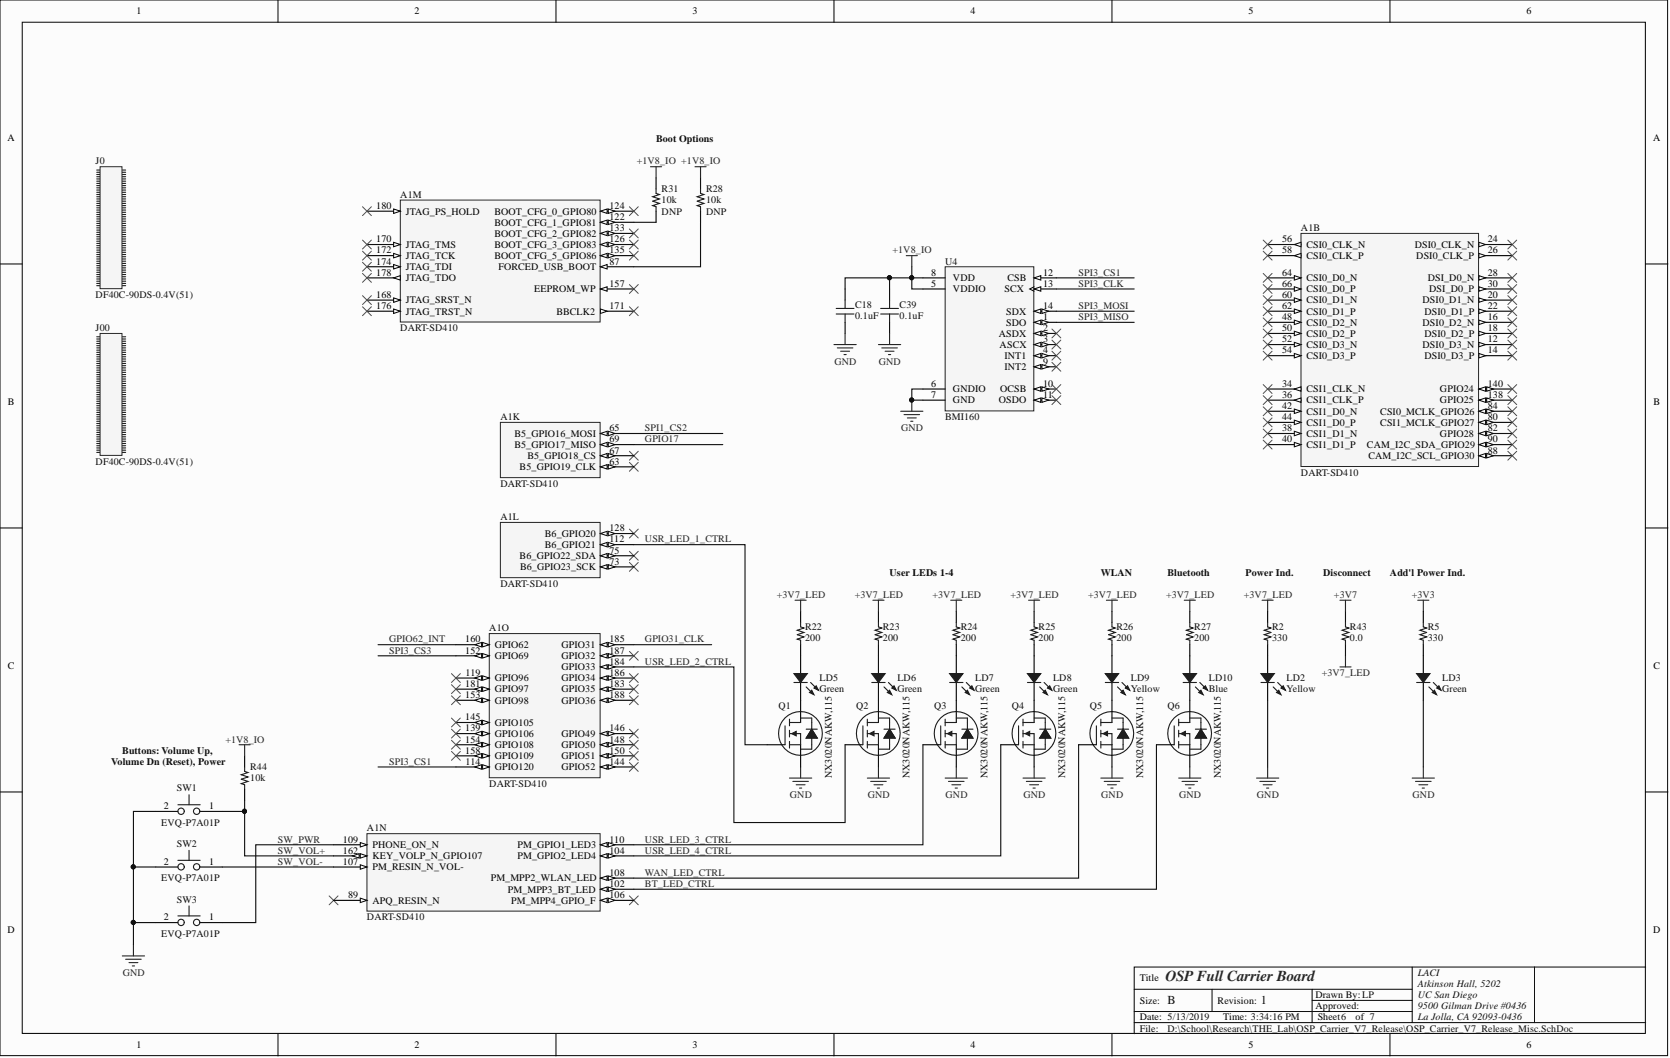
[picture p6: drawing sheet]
<svg xmlns="http://www.w3.org/2000/svg" width="381mm" height="241mm" viewBox="0 0 381 241" stroke-linecap="round" stroke-linejoin="round" font-family="sans-serif">
<defs><g id="words">
<text font-size="3.5" fill="#262626" x="265.9" y="223.9">OSP Full Carrier Board</text>
<g font-size="2.8" fill="#0e0e0e">
<text x="266.4" y="229.1">B</text>
<text x="287.7" y="229.1">1</text>
</g>
<g font-size="2.3">
<text x="31.1" y="3.3">1</text>
<text x="94.5" y="3.3">2</text>
<text x="158" y="3.3">3</text>
<text x="221.4" y="3.3">4</text>
<text x="284.8" y="3.3">5</text>
<text x="348.2" y="3.3">6</text>
<text x="1.7" y="32.1">A</text>
<text x="377.1" y="32.1">A</text>
<text x="85.8" y="47.7">180</text>
<text x="139" y="47.7">124</text>
<text x="92.6" y="48.9">JTAG_PS_HOLD</text>
<text x="112.8" y="51.5">BOOT_CFG_1_GPIO81</text>
<text x="112.8" y="48.9">BOOT_CFG_0_GPIO80</text>
<text x="112.8" y="54">BOOT_CFG_2_GPIO82</text>
<text x="139" y="50.2">122</text>
<text x="139" y="52.7">133</text>
<text x="85.8" y="55.3">170</text>
<text x="85.8" y="57.8">172</text>
<text x="92.6" y="56.5">JTAG_TMS</text>
<text x="92.6" y="59.1">JTAG_TCK</text>
<text x="112.8" y="56.5">BOOT_CFG_3_GPIO83</text>
<text x="112.8" y="59.1">BOOT_CFG_5_GPIO86</text>
<text x="139" y="55.3">126</text>
<text x="139" y="57.8">135</text>
<text x="292.5" y="55.3">56</text>
<text x="292.5" y="57.8">58</text>
<text x="298.1" y="56.5">CSI0_CLK_N</text>
<text x="298.1" y="59.1">CSI0_CLK_P</text>
<text x="322.8" y="56.5">DSI0_CLK_N</text>
<text x="323.1" y="59.1">DSI0_CLK_P</text>
<text x="339.4" y="55.3">24</text>
<text x="339.4" y="57.8">26</text>
<text x="85.8" y="60.3">174</text>
<text x="85.8" y="62.9">178</text>
<text x="92.6" y="61.6">JTAG_TDI</text>
<text x="92.6" y="64.1">JTAG_TDO</text>
<text x="113.7" y="61.6">FORCED_USB_BOOT</text>
<text x="139" y="60.3">87</text>
<text x="139" y="65.4">157</text>
<text x="212.4" y="65.4">5</text>
<text x="212.4" y="62.9">8</text>
<text x="217.4" y="64.1">VDD</text>
<text x="229.8" y="64.1">CSB</text>
<text x="238" y="65.4">13</text>
<text x="238" y="62.9">12</text>
<text x="292.5" y="62.9">64</text>
<text x="292.5" y="65.4">66</text>
<text x="298.1" y="64.1">CSI0_D0_N</text>
<text x="325.7" y="64.1">DSI_D0_N</text>
<text x="339.4" y="62.9">28</text>
<text x="339.4" y="65.4">30</text>
<text x="85.8" y="67.9">168</text>
<text x="85.8" y="70.5">176</text>
<text x="92.6" y="69.2">JTAG_SRST_N</text>
<text x="92.6" y="71.7">JTAG_TRST_N</text>
<text x="121.9" y="66.7">EEPROM_WP</text>
<text x="126.9" y="71.7">BBCLK2</text>
<text x="139" y="70.5">171</text>
<text x="217.4" y="66.7">VDDIO</text>
<text x="229.2" y="66.7">SCX</text>
<text x="229.6" y="71.7">SDX</text>
<text x="238" y="70.5">14</text>
<text x="292.5" y="67.9">60</text>
<text x="292.5" y="70.5">62</text>
<text x="298.1" y="69.2">CSI0_D1_N</text>
<text x="298.1" y="71.7">CSI0_D1_P</text>
<text x="298.1" y="66.7">CSI0_D0_P</text>
<text x="324.6" y="69.2">DSI0_D1_N</text>
<text x="325" y="71.7">DSI0_D1_P</text>
<text x="326.1" y="66.7">DSI_D0_P</text>
<text x="339.4" y="67.9">20</text>
<text x="339.4" y="70.5">22</text>
<text x="227.9" y="76.8">ASDX</text>
<text x="229.6" y="74.3">SDO</text>
<text x="238" y="75.5">2</text>
<text x="238" y="73">1</text>
<text x="292.5" y="73">48</text>
<text x="292.5" y="75.5">50</text>
<text x="298.1" y="74.3">CSI0_D2_N</text>
<text x="298.1" y="76.8">CSI0_D2_P</text>
<text x="324.6" y="74.3">DSI0_D2_N</text>
<text x="325" y="76.8">DSI0_D2_P</text>
<text x="339.4" y="73">16</text>
<text x="339.4" y="75.5">18</text>
<text x="228.1" y="79.3">ASCX</text>
<text x="229.2" y="81.9">INT1</text>
<text x="238" y="83.2">9</text>
<text x="238" y="80.6">4</text>
<text x="238" y="78.1">3</text>
<text x="292.5" y="78.1">52</text>
<text x="292.5" y="80.6">54</text>
<text x="298.1" y="79.3">CSI0_D3_N</text>
<text x="298.1" y="81.9">CSI0_D3_P</text>
<text x="324.6" y="79.3">DSI0_D3_N</text>
<text x="325" y="81.9">DSI0_D3_P</text>
<text x="339.4" y="78.1">12</text>
<text x="339.4" y="80.6">14</text>
<text x="212.4" y="88.2">6</text>
<text x="217.4" y="89.5">GNDIO</text>
<text x="228.1" y="89.5">OCSB</text>
<text x="229.2" y="84.4">INT2</text>
<text x="238" y="88.2">10</text>
<text x="292.5" y="88.2">34</text>
<text x="298.1" y="89.5">CSI1_CLK_N</text>
<text x="328.5" y="89.5">GPIO24</text>
<text x="339.4" y="88.2">140</text>
<text x="1.8" y="92.4">B</text>
<text x="212.4" y="90.8">7</text>
<text x="217.4" y="92">GND</text>
<text x="227.9" y="92">OSDO</text>
<text x="238" y="90.8">11</text>
<text x="292.5" y="90.8">36</text>
<text x="292.5" y="93.3">42</text>
<text x="292.5" y="95.8">44</text>
<text x="298.1" y="92">CSI1_CLK_P</text>
<text x="298.1" y="94.6">CSI1_D0_N</text>
<text x="314.9" y="94.6">CSI0_MCLK_GPIO26</text>
<text x="328.5" y="92">GPIO25</text>
<text x="339.4" y="95.8">80</text>
<text x="339.4" y="93.3">84</text>
<text x="339.4" y="90.8">138</text>
<text x="377.2" y="92.4">B</text>
<text x="117.4" y="99.6">B5_GPIO16_MOSI</text>
<text x="139" y="98.4">65</text>
<text x="139" y="100.9">69</text>
<text x="292.5" y="98.4">38</text>
<text x="292.5" y="100.9">40</text>
<text x="298.1" y="99.6">CSI1_D1_N</text>
<text x="298.1" y="97.1">CSI1_D0_P</text>
<text x="314.9" y="97.1">CSI1_MCLK_GPIO27</text>
<text x="328.5" y="99.6">GPIO28</text>
<text x="339.4" y="98.4">82</text>
<text x="339.4" y="100.9">90</text>
<text x="117.4" y="102.2">B5_GPIO17_MISO</text>
<text x="118.6" y="107.2">B5_GPIO19_CLK</text>
<text x="120.3" y="104.7">B5_GPIO18_CS</text>
<text x="139" y="106">63</text>
<text x="139" y="103.4">67</text>
<text x="298.1" y="102.2">CSI1_D1_P</text>
<text x="311.9" y="102.2">CAM_I2C_SDA_GPIO29</text>
<text x="312.2" y="104.7">CAM_I2C_SCL_GPIO30</text>
<text x="339.4" y="103.4">88</text>
<text x="124.3" y="125">B6_GPIO21</text>
<text x="124.3" y="122.4">B6_GPIO20</text>
<text x="139" y="123.7">112</text>
<text x="139" y="121.2">128</text>
<text x="118.6" y="127.5">B6_GPIO22_SDA</text>
<text x="118.6" y="130.1">B6_GPIO23_SCK</text>
<text x="139" y="128.8">73</text>
<text x="139" y="126.2">75</text>
<text x="106.1" y="149.1">152</text>
<text x="106.1" y="146.5">160</text>
<text x="112.9" y="147.8">GPIO62</text>
<text x="128.1" y="147.8">GPIO31</text>
<text x="139" y="146.5">185</text>
<text x="139" y="149.1">187</text>
<text x="1.8" y="152.5">C</text>
<text x="106.2" y="154.1">119</text>
<text x="112.9" y="155.4">GPIO96</text>
<text x="112.9" y="150.3">GPIO69</text>
<text x="128.1" y="152.9">GPIO33</text>
<text x="128.1" y="155.4">GPIO34</text>
<text x="128.1" y="150.3">GPIO32</text>
<text x="139" y="151.6">184</text>
<text x="139" y="154.1">186</text>
<text x="377.2" y="152.5">C</text>
<text x="106.1" y="159.2">153</text>
<text x="106.1" y="156.7">181</text>
<text x="112.9" y="160.5">GPIO98</text>
<text x="112.9" y="157.9">GPIO97</text>
<text x="128.1" y="157.9">GPIO35</text>
<text x="128.1" y="160.5">GPIO36</text>
<text x="139" y="156.7">183</text>
<text x="139" y="159.2">188</text>
<text x="106.1" y="166.8">139</text>
<text x="106.1" y="164.3">145</text>
<text x="112.9" y="165.5">GPIO105</text>
<text x="139" y="166.8">146</text>
<text x="106.1" y="169.3">154</text>
<text x="106.1" y="171.9">158</text>
<text x="112.9" y="168.1">GPIO106</text>
<text x="112.9" y="170.6">GPIO108</text>
<text x="112.9" y="173.1">GPIO109</text>
<text x="128.1" y="168.1">GPIO49</text>
<text x="128.1" y="170.6">GPIO50</text>
<text x="128.1" y="173.1">GPIO51</text>
<text x="139" y="169.3">148</text>
<text x="139" y="171.9">150</text>
<text x="106.2" y="174.4">114</text>
<text x="112.9" y="175.7">GPIO120</text>
<text x="128.1" y="175.7">GPIO52</text>
<text x="139" y="174.4">144</text>
<text x="37.4" y="184.6">2</text>
<text x="47.7" y="184.6">1</text>
<text x="37.4" y="197.2">2</text>
<text x="47.7" y="197.2">1</text>
<text x="78.2" y="197.2">107</text>
<text x="78.2" y="192.2">109</text>
<text x="78.2" y="194.7">162</text>
<text x="85" y="193.4">PHONE_ON_N</text>
<text x="85" y="196">KEY_VOLP_N_GPIO107</text>
<text x="118" y="196">PM_GPIO2_LED4</text>
<text x="118" y="193.4">PM_GPIO1_LED3</text>
<text x="139" y="194.7">104</text>
<text x="139" y="192.2">110</text>
<text x="85" y="198.5">PM_RESIN_N_VOL-</text>
<text x="112" y="201">PM_MPP2_WLAN_LED</text>
<text x="115.9" y="203.6">PM_MPP3_BT_LED</text>
<text x="139" y="202.3">102</text>
<text x="139" y="199.8">108</text>
<text x="37.4" y="209.9">2</text>
<text x="47.7" y="209.9">1</text>
<text x="79.4" y="204.8">89</text>
<text x="85" y="206.1">APQ_RESIN_N</text>
<text x="116.6" y="206.1">PM_MPP4_GPIO_F</text>
<text x="139" y="204.8">106</text>
<text x="1.7" y="212.8">D</text>
<text x="377.1" y="212.8">D</text>
<text x="260" y="223.9">Title</text>
<text x="300.1" y="227.7">Drawn By:LP</text>
<text x="260" y="228.9">Size:</text>
<text x="260" y="232.7">Date: 5/13/2019</text>
<text x="277.8" y="228.9">Revision:</text>
<text x="279.1" y="232.7">Time: 3:34:16 PM</text>
<text x="300.1" y="230.2">Approved:</text>
<text x="300.6" y="232.7">Sheet6</text>
<text x="309.2" y="232.7">of 7</text>
<text x="31.1" y="239.1">1</text>
<text x="94.5" y="239.1">2</text>
<text x="158" y="239.1">3</text>
<text x="221.4" y="239.1">4</text>
<text x="260" y="235.3">File:</text>
<text x="284.8" y="239.1">5</text>
<text x="348.2" y="239.1">6</text>
</g>
<g font-size="2.3" fill="#0e0e0e">
<text x="149.7" y="32.4">Boot Options</text>
<text x="21.8" y="37.5">J0</text>
<text x="91.3" y="45.1">A1M</text>
<text x="150.9" y="43.9">R31</text>
<text x="150.9" y="46.4">10k</text>
<text x="161.1" y="43.9">R28</text>
<text x="161.1" y="46.4">10k</text>
<text x="150.9" y="48.9">DNP</text>
<text x="161.1" y="48.9">DNP</text>
<text x="296.8" y="52.7">A1B</text>
<text x="215.6" y="60.3">U4</text>
<text x="21.8" y="67.9">DF40C-90DS-0.4V(51)</text>
<text x="195.1" y="70.2">C18</text>
<text x="205.2" y="70.2">C39</text>
<text x="21.8" y="75.5">J00</text>
<text x="91.3" y="75.5">DART-SD410</text>
<text x="195.1" y="72.8">0.1uF</text>
<text x="205.2" y="72.8">0.1uF</text>
<text x="114.2" y="95.8">A1K</text>
<text x="215.6" y="95.8">BMI160</text>
<text x="21.8" y="106">DF40C-90DS-0.4V(51)</text>
<text x="114.2" y="111">DART-SD410</text>
<text x="296.8" y="108.5">DART-SD410</text>
<text x="114.2" y="118.6">A1L</text>
<text x="202.9" y="131.3">User LEDs 1-4</text>
<text x="251.2" y="131.3">WLAN</text>
<text x="266.4" y="131.3">Bluetooth</text>
<text x="284.1" y="131.3">Power Ind.</text>
<text x="301.9" y="131.3">Disconnect</text>
<text x="317.1" y="131.3">Add'l Power Ind.</text>
<text x="114.2" y="133.9">DART-SD410</text>
<text x="111.6" y="144">A1O</text>
<text x="183.7" y="143.7">R22</text>
<text x="201.4" y="143.7">R23</text>
<text x="219.2" y="143.7">R24</text>
<text x="236.9" y="143.7">R25</text>
<text x="254.7" y="143.7">R26</text>
<text x="272.5" y="143.7">R27</text>
<text x="290.2" y="143.7">R2</text>
<text x="308" y="143.7">R43</text>
<text x="325.7" y="143.7">R5</text>
<text x="183.7" y="146.3">200</text>
<text x="201.4" y="146.3">200</text>
<text x="219.2" y="146.3">200</text>
<text x="236.9" y="146.3">200</text>
<text x="254.7" y="146.3">200</text>
<text x="272.5" y="146.3">200</text>
<text x="290.2" y="146.3">330</text>
<text x="308" y="146.3">0.0</text>
<text x="325.7" y="146.3">330</text>
<text x="187" y="155.4">LD5</text>
<text x="204.7" y="155.4">LD6</text>
<text x="222.5" y="155.4">LD7</text>
<text x="240.2" y="155.4">LD8</text>
<text x="258" y="155.4">LD9</text>
<text x="275.8" y="155.4">LD10</text>
<text x="293.5" y="155.4">LD2</text>
<text x="329" y="155.4">LD3</text>
<text x="177.6" y="161.7">Q1</text>
<text x="187" y="157.9">Green</text>
<text x="195.3" y="161.7">Q2</text>
<text x="204.7" y="157.9">Green</text>
<text x="213.1" y="161.7">Q3</text>
<text x="222.5" y="157.9">Green</text>
<text x="230.9" y="161.7">Q4</text>
<text x="240.2" y="157.9">Green</text>
<text x="248.6" y="161.7">Q5</text>
<text x="258" y="157.9">Yellow</text>
<text x="266.4" y="161.7">Q6</text>
<text x="275.8" y="157.9">Blue</text>
<text x="293.5" y="157.9">Yellow</text>
<text x="329" y="157.9">Green</text>
<text x="27.9" y="171.9">Buttons: Volume Up,</text>
<text x="25.4" y="174.4">Volume Dn (Reset), Power</text>
<text x="57.1" y="175.7">R44</text>
<text x="57.1" y="178.2">10k</text>
<text x="111.6" y="179.5">DART-SD410</text>
<text x="189.8" y="177.5" transform="rotate(-90 189.8 177.5)">NX3020NAKW,115</text>
<text x="207.5" y="177.5" transform="rotate(-90 207.5 177.5)">NX3020NAKW,115</text>
<text x="225.3" y="177.5" transform="rotate(-90 225.3 177.5)">NX3020NAKW,115</text>
<text x="243" y="177.5" transform="rotate(-90 243 177.5)">NX3020NAKW,115</text>
<text x="260.8" y="177.5" transform="rotate(-90 260.8 177.5)">NX3020NAKW,115</text>
<text x="278.5" y="177.5" transform="rotate(-90 278.5 177.5)">NX3020NAKW,115</text>
<text x="40.3" y="180.5">SW1</text>
<text x="36.8" y="188.4">EVQ-P7A01P</text>
<text x="83.7" y="189.6">A1N</text>
<text x="40.3" y="193.2">SW2</text>
<text x="36.8" y="201">EVQ-P7A01P</text>
<text x="40.3" y="205.9">SW3</text>
<text x="83.7" y="209.9">DART-SD410</text>
<text x="36.8" y="213.7">EVQ-P7A01P</text>
<text x="323.5" y="222.6">LACI</text>
<text x="323.5" y="225.1">Atkinson Hall, 5202</text>
<text x="323.5" y="227.7">UC San Diego</text>
<text x="323.5" y="230.2">9500 Gilman Drive #0436</text>
<text x="323.5" y="232.7">La Jolla, CA 92093-0436</text>
<text x="266.4" y="235.3">D:\School\Research\THE_Lab\OSP_Carrier_V7_Release\OSP_Carrier_V7_Release_Misc.SchDoc</text>
</g>
<g font-size="2.3" fill="#262626">
<text x="145.3" y="37.5">+1V8_IO +1V8_IO</text>
<text x="203.6" y="57.8">+1V8_IO</text>
<text x="246.1" y="65.4">SPI3_CLK</text>
<text x="246.1" y="62.9">SPI3_CS1</text>
<text x="246.1" y="70.5">SPI3_MOSI</text>
<text x="246.1" y="73">SPI3_MISO</text>
<text x="190.3" y="83.2">GND</text>
<text x="200.5" y="83.2">GND</text>
<text x="147.1" y="98.4">SPI1_CS2</text>
<text x="147.1" y="100.9">GPIO17</text>
<text x="205.6" y="98.4">GND</text>
<text x="147.1" y="123.7">USR_LED_1_CTRL</text>
<text x="177.2" y="136.4">+3V7_LED</text>
<text x="195" y="136.4">+3V7_LED</text>
<text x="212.8" y="136.4">+3V7_LED</text>
<text x="230.5" y="136.4">+3V7_LED</text>
<text x="248.3" y="136.4">+3V7_LED</text>
<text x="266" y="136.4">+3V7_LED</text>
<text x="283.8" y="136.4">+3V7_LED</text>
<text x="304.3" y="136.4">+3V7</text>
<text x="322.1" y="136.4">+3V3</text>
<text x="88.8" y="149.1">SPI3_CS3</text>
<text x="88.8" y="146.5">GPIO62_INT</text>
<text x="147.1" y="146.5">GPIO31_CLK</text>
<text x="147.1" y="151.6">USR_LED_2_CTRL</text>
<text x="301.5" y="154.1">+3V7_LED</text>
<text x="51.4" y="169.3">+1V8_IO</text>
<text x="88.8" y="174.4">SPI3_CS1</text>
<text x="180.2" y="182">GND</text>
<text x="198" y="182">GND</text>
<text x="215.7" y="182">GND</text>
<text x="233.5" y="182">GND</text>
<text x="251.2" y="182">GND</text>
<text x="269" y="182">GND</text>
<text x="286.8" y="182">GND</text>
<text x="322.3" y="182">GND</text>
<text x="63.4" y="194.7">SW_VOL+</text>
<text x="63.4" y="197.2">SW_VOL-</text>
<text x="63.4" y="192.2">SW_PWR</text>
<text x="147.1" y="192.2">USR_LED_3_CTRL</text>
<text x="147.1" y="194.7">USR_LED_4_CTRL</text>
<text x="147.1" y="199.8">WAN_LED_CTRL</text>
<text x="147.1" y="202.3">BT_LED_CTRL</text>
<text x="28" y="222.6">GND</text>
</g>
</g></defs>
<g fill="#fcfcfc" stroke="#000" stroke-width=".23">
<path d="M0 0h380.5v240.8h-380.5z"/>
<path d="M5.1 5.1h370.3v230.6h-370.3z"/>
</g>
<g fill="none" stroke="#000" stroke-width=".23">
<path d="M63.4 0v5.1M126.8 0v5.1M190.3 0v5.1M253.7 0v5.1M317.1 0v5.1M0 60.2h5.1M375.5 60.2h5M0 120.4h5.1M375.5 120.4h5M0 180.6h5.1M375.5 180.6h5M63.4 235.8v5"/>
<path d="M126.8 235.8v5M190.3 235.8v5M253.7 235.8v5M258.8 225.6h63.4M258.8 233.2h116.7M258.8 230.7h63.4M276.5 225.6v5.1M299.4 225.6v7.6M299.4 228.2h22.8M317.1 235.8v5M322.2 220.6v12.6M350.1 220.6h-91.3v15.2"/>
<path d="M375.5 220.6h-25.4v12.6"/>
</g>
<path d="M27.9 218h5.1M28.7 218.8h3.5M29.4 219.5h2.1M30.4 215.5v2.5M30.2 220.3h.5" fill="none" stroke="#262626" stroke-width=".25"/>
<path d="M182.7 149.6v4M182.7 155.7v4" fill="none" stroke="#000" stroke-width=".25"/>
<path d="M181.1 155.7h3.1" fill="none" stroke="#1c1c1c" stroke-width=".25"/>
<path d="M181.1 153.6h3.1l-1.5 2.1z" fill="#1c1c1c"/>
<path d="M181.1 153.6h3.1l-1.5 2.1zM184.9 155.7l1.3 1.2" fill="none" stroke="#1c1c1c" stroke-width=".25"/>
<path d="M185.7 156.9l.5-.5 .5 1z" fill="#1c1c1c"/>
<path d="M183.9 156.7l1.5 1.5M185.7 156.9l.5-.5 .5 1z" fill="none" stroke="#1c1c1c" stroke-width=".25"/>
<path d="M184.7 157.9l.5-.5 .5 1z" fill="#1c1c1c"/>
<path d="M184.7 157.9l.5-.5 .5 1zM198.9 155.7h3" fill="none" stroke="#1c1c1c" stroke-width=".25"/>
<path d="M200.4 149.6v4M200.4 155.7v4" fill="none" stroke="#000" stroke-width=".25"/>
<path d="M198.9 153.6h3l-1.5 2.1z" fill="#1c1c1c"/>
<path d="M198.9 153.6h3l-1.5 2.1zM202.7 155.7l1.3 1.2" fill="none" stroke="#1c1c1c" stroke-width=".25"/>
<path d="M203.5 156.9l.5-.5 .5 1z" fill="#1c1c1c"/>
<path d="M201.7 156.7l1.5 1.5M203.5 156.9l.5-.5 .5 1z" fill="none" stroke="#1c1c1c" stroke-width=".25"/>
<path d="M202.4 157.9l.5-.5 .6 1z" fill="#1c1c1c"/>
<path d="M202.4 157.9l.5-.5 .6 1zM216.6 155.7h3.1" fill="none" stroke="#1c1c1c" stroke-width=".25"/>
<path d="M218.2 149.6v4M218.2 155.7v4" fill="none" stroke="#000" stroke-width=".25"/>
<path d="M216.6 153.6h3.1l-1.5 2.1z" fill="#1c1c1c"/>
<path d="M216.6 153.6h3.1l-1.5 2.1zM220.5 155.7l1.2 1.2" fill="none" stroke="#1c1c1c" stroke-width=".25"/>
<path d="M221.2 156.9l.5-.5 .5 1z" fill="#1c1c1c"/>
<path d="M219.4 156.7l1.6 1.5M221.2 156.9l.5-.5 .5 1z" fill="none" stroke="#1c1c1c" stroke-width=".25"/>
<path d="M220.2 157.9l.5-.5 .5 1z" fill="#1c1c1c"/>
<path d="M220.2 157.9l.5-.5 .5 1zM234.4 155.7h3.1" fill="none" stroke="#1c1c1c" stroke-width=".25"/>
<path d="M235.9 149.6v4M235.9 155.7v4" fill="none" stroke="#000" stroke-width=".25"/>
<path d="M234.4 153.6h3.1l-1.6 2.1z" fill="#1c1c1c"/>
<path d="M234.4 153.6h3.1l-1.6 2.1zM238.2 155.7l1.3 1.2" fill="none" stroke="#1c1c1c" stroke-width=".25"/>
<path d="M239 156.9l.5-.5 .5 1z" fill="#1c1c1c"/>
<path d="M237.2 156.7l1.5 1.5M239 156.9l.5-.5 .5 1z" fill="none" stroke="#1c1c1c" stroke-width=".25"/>
<path d="M238 157.9l.5-.5 .5 1z" fill="#1c1c1c"/>
<path d="M238 157.9l.5-.5 .5 1zM252.2 155.7h3" fill="none" stroke="#1c1c1c" stroke-width=".25"/>
<path d="M253.7 149.6v4M253.7 155.7v4" fill="none" stroke="#000" stroke-width=".25"/>
<path d="M252.2 153.6h3l-1.5 2.1z" fill="#1c1c1c"/>
<path d="M252.2 153.6h3l-1.5 2.1zM256 155.7l1.2 1.2" fill="none" stroke="#1c1c1c" stroke-width=".25"/>
<path d="M256.7 156.9l.5-.5 .5 1z" fill="#1c1c1c"/>
<path d="M255 156.7l1.5 1.5M256.7 156.9l.5-.5 .5 1z" fill="none" stroke="#1c1c1c" stroke-width=".25"/>
<path d="M255.7 157.9l.5-.5 .5 1z" fill="#1c1c1c"/>
<path d="M255.7 157.9l.5-.5 .5 1zM269.9 155.7h3.1" fill="none" stroke="#1c1c1c" stroke-width=".25"/>
<path d="M271.4 149.6v4M271.4 155.7v4" fill="none" stroke="#000" stroke-width=".25"/>
<path d="M269.9 153.6h3.1l-1.6 2.1z" fill="#1c1c1c"/>
<path d="M269.9 153.6h3.1l-1.6 2.1zM273.7 155.7l1.3 1.2" fill="none" stroke="#1c1c1c" stroke-width=".25"/>
<path d="M274.5 156.9l.5-.5 .5 1z" fill="#1c1c1c"/>
<path d="M272.7 156.7l1.5 1.5M274.5 156.9l.5-.5 .5 1z" fill="none" stroke="#1c1c1c" stroke-width=".25"/>
<path d="M273.5 157.9l.5-.5 .5 1z" fill="#1c1c1c"/>
<g fill="none" stroke="#1c1c1c" stroke-width=".25">
<path d="M149.7 43.1v1l.7 .3-1.5 .5 1.5 .5-1.5 .5 1.5 .5-1.5 .5 .8 .3v1M159.8 43.1v1l.8 .3-1.5 .5 1.5 .5-1.5 .5 1.5 .5-1.5 .5 .7 .3v1M182.7 142v1l.7 .2-1.5 .5 1.5 .5-1.5 .6 1.5 .5-1.5 .5 .8 .2v1M200.4 142v1l.8 .2-1.5 .5 1.5 .5-1.5 .6 1.5 .5-1.5 .5 .7 .2v1M218.2 142v1l.7 .2-1.5 .5 1.5 .5-1.5 .6 1.5 .5-1.5 .5 .8 .2v1M235.9 142v1l.8 .2-1.5 .5 1.5 .5-1.5 .6 1.5 .5-1.5 .5 .7 .2v1M253.7 142v1l.7 .2-1.5 .5 1.5 .5-1.5 .6 1.5 .5-1.5 .5 .8 .2v1M271.4 142v1l.8 .2-1.5 .5 1.5 .5-1.5 .6 1.5 .5-1.5 .5 .7 .2v1M273.5 157.9l.5-.5 .5 1zM179.1 165.5v4.4M180.1 167.3h2.6v2.6h-2.6M180.1 164.8h2.6"/>
<path d="M187 169.6a5 5 0 0 0-4.2-7.3 5 5 0 0 0-4.7 7 5 5 0 0 0 8.3 1.2l.5-.7M40.6 183.5h5.1M40.6 196.2h5.1M43.1 181.3v2.2M43.1 193.9v2.3M40.6 208.9h5.1M43.1 206.6v2.3"/>
<circle cx="41.3" cy="185" r=".72"/>
<circle cx="41.3" cy="197.7" r=".72"/>
<circle cx="44.9" cy="185" r=".72"/>
<circle cx="44.9" cy="197.7" r=".72"/>
<circle cx="41.3" cy="210.4" r=".72"/>
<circle cx="44.9" cy="210.4" r=".72"/>
</g>
<g fill="none" stroke="#000" stroke-width=".25">
<path d="M149.7 40.6v2.5M149.7 48.2v2.5M159.8 40.6v2.5M159.8 48.2v2.5M182.7 139.4v2.6M200.4 139.4v2.6M218.2 139.4v2.6M235.9 139.4v2.6M253.7 139.4v2.6M271.4 139.4v2.6M182.7 147v2.6M182.7 159.7v5.1"/>
<path d="M200.4 147v2.6M218.2 147v2.6M235.9 147v2.6M253.7 147v2.6M271.4 147v2.6M175 169.9h4.1M182.7 169.9v5M35.5 185.1h5.1M35.5 197.7h5.1M45.7 185.1h5M45.7 197.7h5M35.5 210.4h5.1"/>
<path d="M45.7 210.4h5"/>
</g>
<g fill="none" stroke="#262626" stroke-width=".25">
<path d="M148.4 38h2.5M149.7 38v2.6M158.6 38h2.5M159.8 38v2.6M180.1 177.5h5.1M180.9 178.2h3.5M181.6 179h2.1M182.4 179.7h.5M182.7 174.9v2.6M197.9 177.5h5M198.6 178.2h3.6M199.4 179h2"/>
<path d="M200.2 179.7h.5M200.4 174.9v2.6M215.6 177.5h5.1M216.4 178.2h3.5M217.2 179h2M217.9 179.7h.5M218.2 174.9v2.6M233.4 177.5h5.1M234.2 178.2h3.5M234.9 179h2M235.7 179.7h.5M235.9 174.9v2.6"/>
<path d="M251.2 177.5h5M251.9 178.2h3.6M252.7 179h2M253.4 179.7h.5M253.7 174.9v2.6M268.9 177.5h5.1M269.7 178.2h3.5M270.4 179h2.1M271.2 179.7h.5M271.4 174.9v2.6"/>
</g>
<path d="M75.1 204.3l2 2.1M77.1 204.3l-2 2.1M143.6 204.3l2 2.1M145.6 204.3l-2 2.1" fill="none" stroke="#4c4c4c" stroke-width=".23"/>
<path d="M180.6 167.3l1-.5v1z" fill="#1c1c1c"/>
<path d="M180.6 167.3l1-.5v1zM183.9 166.3h2.6M185.2 166.3l1.3 2h-2.6zM185.2 164.8v5.1" fill="none" stroke="#1c1c1c" stroke-width=".25"/>
<path d="M185.2 166.3l1.3 2h-2.6z" fill="#1c1c1c"/>
<path d="M185.2 166.3l1.3 2h-2.6z" fill="none" stroke="#1c1c1c" stroke-width=".23"/>
<path d="M180.1 164v1.5M180.1 166.6v1.5M180.1 169.1v1.5M182.7 163.8h2.5v1M185.2 169.9v1h-2.5M196.9 165.5v4.4M197.9 167.3h2.5v2.6h-2.5M197.9 164.8h2.5M204.8 169.6a5 5 0 0 0-4.2-7.3 5 5 0 0 0-4.8 7 5 5 0 0 0 8.4 1.2l.5-.7" fill="none" stroke="#1c1c1c" stroke-width=".25"/>
<path d="M200.4 159.7v5.1M192.8 169.9h4.1M200.4 169.9v5" fill="none" stroke="#000" stroke-width=".25"/>
<path d="M198.4 167.3l1-.5v1z" fill="#1c1c1c"/>
<path d="M198.4 167.3l1-.5v1zM201.7 166.3h2.5M202.9 166.3l1.3 2h-2.5zM202.9 164.8v5.1" fill="none" stroke="#1c1c1c" stroke-width=".25"/>
<path d="M202.9 166.3l1.3 2h-2.5z" fill="#1c1c1c"/>
<path d="M202.9 166.3l1.3 2h-2.5z" fill="none" stroke="#1c1c1c" stroke-width=".23"/>
<path d="M197.9 164v1.5M197.9 166.6v1.5M197.9 169.1v1.5M200.4 163.8h2.5v1M202.9 169.9v1h-2.5M214.6 165.5v4.4M215.6 167.3h2.6v2.6h-2.6M215.6 164.8h2.6M222.5 169.6a5 5 0 0 0-4.2-7.3 5 5 0 0 0-4.7 7 5 5 0 0 0 8.4 1.2l.5-.7" fill="none" stroke="#1c1c1c" stroke-width=".25"/>
<path d="M218.2 159.7v5.1M210.6 169.9h4M218.2 169.9v5" fill="none" stroke="#000" stroke-width=".25"/>
<path d="M216.1 167.3l1.1-.5v1z" fill="#1c1c1c"/>
<path d="M216.1 167.3l1.1-.5v1zM219.4 166.3h2.6M220.7 166.3l1.3 2h-2.6zM220.7 164.8v5.1" fill="none" stroke="#1c1c1c" stroke-width=".25"/>
<path d="M220.7 166.3l1.3 2h-2.6z" fill="#1c1c1c"/>
<path d="M220.7 166.3l1.3 2h-2.6z" fill="none" stroke="#1c1c1c" stroke-width=".23"/>
<path d="M215.6 164v1.5M215.6 166.6v1.5M215.6 169.1v1.5M218.2 163.8h2.5v1M220.7 169.9v1h-2.5M232.4 165.5v4.4M233.4 167.3h2.5v2.6h-2.5M233.4 164.8h2.5M240.3 169.6a5 5 0 0 0-4.2-7.3 5 5 0 0 0-4.8 7 5 5 0 0 0 8.4 1.2l.5-.7" fill="none" stroke="#1c1c1c" stroke-width=".25"/>
<path d="M235.9 159.7v5.1M228.3 169.9h4.1M235.9 169.9v5" fill="none" stroke="#000" stroke-width=".25"/>
<path d="M233.9 167.3l1-.5v1z" fill="#1c1c1c"/>
<path d="M233.9 167.3l1-.5v1zM237.2 166.3h2.5M238.5 166.3l1.2 2h-2.5zM238.5 164.8v5.1" fill="none" stroke="#1c1c1c" stroke-width=".25"/>
<path d="M238.5 166.3l1.2 2h-2.5z" fill="#1c1c1c"/>
<path d="M238.5 166.3l1.2 2h-2.5z" fill="none" stroke="#1c1c1c" stroke-width=".23"/>
<path d="M233.4 164v1.5M233.4 166.6v1.5M233.4 169.1v1.5M235.9 163.8h2.6v1M238.5 169.9v1h-2.6M250.1 165.5v4.4M251.2 167.3h2.5v2.6h-2.5M251.2 164.8h2.5M258 169.6a5 5 0 0 0-4.2-7.3 5 5 0 0 0-4.7 7 5 5 0 0 0 8.4 1.2l.5-.7" fill="none" stroke="#1c1c1c" stroke-width=".25"/>
<path d="M253.7 159.7v5.1M246.1 169.9h4M253.7 169.9v5" fill="none" stroke="#000" stroke-width=".25"/>
<path d="M251.7 167.3l1-.5v1z" fill="#1c1c1c"/>
<path d="M251.7 167.3l1-.5v1zM255 166.3h2.5M256.2 166.3l1.3 2h-2.5zM256.2 164.8v5.1" fill="none" stroke="#1c1c1c" stroke-width=".25"/>
<path d="M256.2 166.3l1.3 2h-2.5z" fill="#1c1c1c"/>
<path d="M256.2 166.3l1.3 2h-2.5z" fill="none" stroke="#1c1c1c" stroke-width=".23"/>
<path d="M251.2 164v1.5M251.2 166.6v1.5M251.2 169.1v1.5M253.7 163.8h2.5v1M256.2 169.9v1h-2.5M267.9 165.5v4.4M268.9 167.3h2.5v2.6h-2.5M268.9 164.8h2.5M275.8 169.6a5 5 0 0 0-4.2-7.3 5 5 0 0 0-4.7 7 5 5 0 0 0 8.3 1.2l.5-.7" fill="none" stroke="#1c1c1c" stroke-width=".25"/>
<path d="M271.4 159.7v5.1M263.8 169.9h4.1M271.4 169.9v5" fill="none" stroke="#000" stroke-width=".25"/>
<path d="M269.4 167.3l1-.5v1z" fill="#1c1c1c"/>
<path d="M269.4 167.3l1-.5v1zM272.7 166.3h2.6M274 166.3l1.3 2h-2.6zM274 164.8v5.1" fill="none" stroke="#1c1c1c" stroke-width=".25"/>
<path d="M274 166.3l1.3 2h-2.6z" fill="#1c1c1c"/>
<path d="M274 166.3l1.3 2h-2.6z" fill="none" stroke="#1c1c1c" stroke-width=".23"/>
<path d="M307 142v1l.7 .2-1.5 .5 1.5 .5-1.5 .6 1.5 .5-1.5 .5 .8 .2v1M55.8 174.9v1l.8 .3-1.5 .5 1.5 .5-1.5 .5 1.5 .5-1.5 .5 .7 .3v1M268.9 164v1.5M268.9 166.6v1.5M268.9 169.1v1.5M271.4 163.8h2.6v1M274 169.9v1h-2.6" fill="none" stroke="#1c1c1c" stroke-width=".25"/>
<path d="M307 139.4v2.6M307 147v2.6M55.8 172.4v2.5M55.8 180v2.5" fill="none" stroke="#000" stroke-width=".25"/>
<g fill="none" stroke="#262626" stroke-width=".25">
<path d="M181.4 136.9h2.5M182.7 136.9v2.5M199.1 136.9h2.6M200.4 136.9v2.5M216.9 136.9h2.5M218.2 136.9v2.5M234.7 136.9h2.5M235.9 136.9v2.5M252.4 136.9h2.6M253.7 136.9v2.5M270.2 136.9h2.5M271.4 136.9v2.5"/>
<path d="M305.7 136.9h2.5M307 136.9v2.5M305.7 152.1h2.5M307 149.6v2.5M54.5 169.9h2.6M55.8 169.9v2.5"/>
</g>
<path d="M215.6 60.8h20.3v32.9h-20.3z" fill="#f5f5f5" stroke="#262626" stroke-width=".23"/>
<path d="M210.6 65.9h5M210.6 63.4h5M210.6 91.3h5M210.6 88.7h5M235.9 91.3h5.1" fill="none" stroke="#000" stroke-width=".25"/>
<path d="M235.9 91.3l1.6-.5v1z" fill="#fcfcfc"/>
<path d="M235.9 91.3l1.6-.5v1z" fill="none" stroke="#000" stroke-width=".23"/>
<path d="M237.7 90.8l1.5 .5-1.5 .5z" fill="#fcfcfc"/>
<path d="M237.7 90.8l1.5 .5-1.5 .5z" fill="none" stroke="#000" stroke-width=".23"/>
<path d="M235.9 88.7h5.1" fill="none" stroke="#000" stroke-width=".25"/>
<path d="M235.9 88.7l1.6-.5v1z" fill="#fcfcfc"/>
<path d="M235.9 88.7l1.6-.5v1z" fill="none" stroke="#000" stroke-width=".23"/>
<path d="M237.7 88.2l1.5 .5-1.5 .5z" fill="#fcfcfc"/>
<path d="M237.7 88.2l1.5 .5-1.5 .5z" fill="none" stroke="#000" stroke-width=".23"/>
<path d="M235.9 83.7h5.1" fill="none" stroke="#000" stroke-width=".25"/>
<path d="M235.9 83.7l1.6-.5v1z" fill="#fcfcfc"/>
<path d="M235.9 83.7l1.6-.5v1z" fill="none" stroke="#000" stroke-width=".23"/>
<path d="M237.7 83.2l1.5 .5-1.5 .5z" fill="#fcfcfc"/>
<path d="M237.7 83.2l1.5 .5-1.5 .5z" fill="none" stroke="#000" stroke-width=".23"/>
<path d="M235.9 81.1h5.1" fill="none" stroke="#000" stroke-width=".25"/>
<path d="M235.9 81.1l1.6-.5v1z" fill="#fcfcfc"/>
<path d="M235.9 81.1l1.6-.5v1z" fill="none" stroke="#000" stroke-width=".23"/>
<path d="M237.7 80.6l1.5 .5-1.5 .5z" fill="#fcfcfc"/>
<path d="M237.7 80.6l1.5 .5-1.5 .5z" fill="none" stroke="#000" stroke-width=".23"/>
<path d="M235.9 78.6h5.1" fill="none" stroke="#000" stroke-width=".25"/>
<path d="M235.9 78.6l1.6-.5v1z" fill="#fcfcfc"/>
<path d="M235.9 78.6l1.6-.5v1z" fill="none" stroke="#000" stroke-width=".23"/>
<path d="M237.7 78.1l1.5 .5-1.5 .5z" fill="#fcfcfc"/>
<path d="M237.7 78.1l1.5 .5-1.5 .5z" fill="none" stroke="#000" stroke-width=".23"/>
<path d="M235.9 76.1h5.1" fill="none" stroke="#000" stroke-width=".25"/>
<path d="M235.9 76.1l1.6-.6v1.1z" fill="#fcfcfc"/>
<path d="M235.9 76.1l1.6-.6v1.1z" fill="none" stroke="#000" stroke-width=".23"/>
<path d="M237.7 75.5l1.5 .6-1.5 .5z" fill="#fcfcfc"/>
<path d="M237.7 75.5l1.5 .6-1.5 .5z" fill="none" stroke="#000" stroke-width=".23"/>
<path d="M235.9 73.5h5.1" fill="none" stroke="#000" stroke-width=".25"/>
<path d="M235.9 73.5l1.6-.5v1z" fill="#fcfcfc"/>
<path d="M235.9 73.5l1.6-.5v1z" fill="none" stroke="#000" stroke-width=".23"/>
<path d="M237.7 73l1.5 .5-1.5 .5z" fill="#fcfcfc"/>
<path d="M237.7 73l1.5 .5-1.5 .5z" fill="none" stroke="#000" stroke-width=".23"/>
<path d="M235.9 71h5.1" fill="none" stroke="#000" stroke-width=".25"/>
<path d="M235.9 71l1.6-.5v1z" fill="#fcfcfc"/>
<path d="M235.9 71l1.6-.5v1z" fill="none" stroke="#000" stroke-width=".23"/>
<path d="M237.7 70.5l1.5 .5-1.5 .5z" fill="#fcfcfc"/>
<path d="M235.9 65.4l-1 .5 1 .5M237.7 70.5l1.5 .5-1.5 .5z" fill="none" stroke="#000" stroke-width=".23"/>
<path d="M235.9 65.9h5.1" fill="none" stroke="#000" stroke-width=".25"/>
<path d="M235.9 65.9l1.6-.5v1z" fill="#fcfcfc"/>
<path d="M235.9 65.9l1.6-.5v1z" fill="none" stroke="#000" stroke-width=".23"/>
<path d="M235.9 63.4h5.1" fill="none" stroke="#000" stroke-width=".25"/>
<path d="M235.9 63.4l1.6-.5v1z" fill="#fcfcfc"/>
<path d="M235.9 63.4l1.6-.5v1z" fill="none" stroke="#000" stroke-width=".23"/>
<g fill="none" stroke="#262626" stroke-width=".25">
<path d="M206.8 58.3h2.5M208 58.3v2.5M190.3 78.6h5M191 79.3h3.6M192.8 76.1v2.5M200.4 78.6h5.1M201.2 79.3h3.5M202.9 76.1v2.5M191.8 80.1h2M192.5 80.9h.6M201.9 80.1h2.1M202.7 80.9h.5"/>
<path d="M205.5 93.8h5.1M206.2 94.6h3.6M207 95.3h2M207.8 96.1h.5M208 91.3v2.5"/>
</g>
<circle cx="208" cy="91.2" r=".47" fill="#0e0e0e" stroke="#0e0e0e" stroke-width=".23"/>
<path d="M192.8 65.9v2.5M192.8 73.5v2.6M202.9 65.9v2.5M202.9 73.5v2.6" fill="none" stroke="#000" stroke-width=".25"/>
<path d="M190.8 71.6h4M190.8 70.3h4M192.8 68.4v1.9M192.8 71.6v1.9M200.9 71.6h4.1M200.9 70.3h4.1M202.9 68.4v1.9M202.9 71.6v1.9" fill="none" stroke="#1c1c1c" stroke-width=".25"/>
<path d="M240 75l2 2.1M240 77.6l2 2M242 75l-2 2.1M242 77.6l-2 2M240 87.7l2 2M240 90.2l2 2.1M240 80.1l2 2M240 82.6l2 2.1M242 87.7l-2 2M242 90.2l-2 2.1M242 80.1l-2 2M242 82.6l-2 2.1" fill="none" stroke="#4c4c4c" stroke-width=".23"/>
<path d="M91.3 45.6h45.6v27.8h-45.6z" fill="#f5f5f5" stroke="#262626" stroke-width=".23"/>
<path d="M137 60.8h7.6" fill="none" stroke="#000" stroke-width=".25"/>
<path d="M137 60.8l1.5-.5v1z" fill="#fcfcfc"/>
<path d="M137 60.8l1.5-.5v1z" fill="none" stroke="#000" stroke-width=".23"/>
<path d="M137 50.7h7.6" fill="none" stroke="#000" stroke-width=".25"/>
<path d="M137 50.7l1.5-.5v1z" fill="#fcfcfc"/>
<path d="M137 50.7l1.5-.5v1z" fill="none" stroke="#000" stroke-width=".23"/>
<path d="M138.8 50.2l1.5 .5-1.5 .5z" fill="#fcfcfc"/>
<path d="M138.8 50.2l1.5 .5-1.5 .5z" fill="none" stroke="#000" stroke-width=".23"/>
<path d="M137 48.2h7.6" fill="none" stroke="#000" stroke-width=".25"/>
<path d="M137 48.2l1.5-.5v1z" fill="#fcfcfc"/>
<path d="M137 48.2l1.5-.5v1z" fill="none" stroke="#000" stroke-width=".23"/>
<path d="M138.8 47.7l1.5 .5-1.5 .5z" fill="#fcfcfc"/>
<path d="M138.8 47.7l1.5 .5-1.5 .5z" fill="none" stroke="#000" stroke-width=".23"/>
<path d="M137 55.8h7.6" fill="none" stroke="#000" stroke-width=".25"/>
<path d="M137 55.8l1.5-.5v1z" fill="#fcfcfc"/>
<path d="M137 55.8l1.5-.5v1z" fill="none" stroke="#000" stroke-width=".23"/>
<path d="M138.8 55.3l1.5 .5-1.5 .5z" fill="#fcfcfc"/>
<path d="M138.8 55.3l1.5 .5-1.5 .5z" fill="none" stroke="#000" stroke-width=".23"/>
<path d="M137 53.2h7.6" fill="none" stroke="#000" stroke-width=".25"/>
<path d="M137 53.2l1.5-.5v1z" fill="#fcfcfc"/>
<path d="M137 53.2l1.5-.5v1z" fill="none" stroke="#000" stroke-width=".23"/>
<path d="M138.8 52.7l1.5 .5-1.5 .5z" fill="#fcfcfc"/>
<path d="M138.8 52.7l1.5 .5-1.5 .5z" fill="none" stroke="#000" stroke-width=".23"/>
<path d="M137 58.3h7.6" fill="none" stroke="#000" stroke-width=".25"/>
<path d="M137 58.3l1.5-.5v1z" fill="#fcfcfc"/>
<path d="M137 58.3l1.5-.5v1z" fill="none" stroke="#000" stroke-width=".23"/>
<path d="M138.8 57.8l1.5 .5-1.5 .5z" fill="#fcfcfc"/>
<path d="M138.8 57.8l1.5 .5-1.5 .5z" fill="none" stroke="#000" stroke-width=".23"/>
<path d="M137 65.9h7.6" fill="none" stroke="#000" stroke-width=".25"/>
<path d="M137 65.9l1.5-.5v1z" fill="#fcfcfc"/>
<path d="M137 65.9l1.5-.5v1z" fill="none" stroke="#000" stroke-width=".23"/>
<path d="M83.7 68.4h7.6" fill="none" stroke="#000" stroke-width=".25"/>
<path d="M89.8 67.9l1.5 .5-1.5 .6z" fill="#fcfcfc"/>
<path d="M89.8 67.9l1.5 .5-1.5 .6z" fill="none" stroke="#000" stroke-width=".23"/>
<path d="M83.7 55.8h7.6" fill="none" stroke="#000" stroke-width=".25"/>
<path d="M89.8 55.3l1.5 .5-1.5 .5z" fill="#fcfcfc"/>
<path d="M89.8 55.3l1.5 .5-1.5 .5z" fill="none" stroke="#000" stroke-width=".23"/>
<path d="M137 71h7.6" fill="none" stroke="#000" stroke-width=".25"/>
<path d="M137 70.5l1.5 .5-1.5 .5z" fill="#fcfcfc"/>
<path d="M137 70.5l1.5 .5-1.5 .5z" fill="none" stroke="#000" stroke-width=".23"/>
<path d="M83.7 58.3h7.6" fill="none" stroke="#000" stroke-width=".25"/>
<path d="M89.8 57.8l1.5 .5-1.5 .5z" fill="#fcfcfc"/>
<path d="M89.8 57.8l1.5 .5-1.5 .5z" fill="none" stroke="#000" stroke-width=".23"/>
<path d="M83.7 60.8h7.6" fill="none" stroke="#000" stroke-width=".25"/>
<path d="M89.8 60.3l1.5 .5-1.5 .5z" fill="#fcfcfc"/>
<path d="M89.8 60.3l1.5 .5-1.5 .5z" fill="none" stroke="#000" stroke-width=".23"/>
<path d="M83.7 71h7.6" fill="none" stroke="#000" stroke-width=".25"/>
<path d="M89.8 70.5l1.5 .5-1.5 .5z" fill="#fcfcfc"/>
<path d="M89.8 70.5l1.5 .5-1.5 .5z" fill="none" stroke="#000" stroke-width=".23"/>
<path d="M83.7 63.4h7.6" fill="none" stroke="#000" stroke-width=".25"/>
<path d="M89.8 63.4l1.5-.5v1z" fill="#fcfcfc"/>
<path d="M89.8 63.4l1.5-.5v1z" fill="none" stroke="#000" stroke-width=".23"/>
<path d="M83.7 48.2h7.6" fill="none" stroke="#000" stroke-width=".25"/>
<path d="M89.8 47.7l1.5 .5-1.5 .5z" fill="#fcfcfc"/>
<path d="M89.8 47.7l1.5 .5-1.5 .5z" fill="none" stroke="#000" stroke-width=".23"/>
<path d="M83.7 190.1h53.2v17.7h-53.2z" fill="#f5f5f5" stroke="#262626" stroke-width=".23"/>
<path d="M76.1 205.3h7.6" fill="none" stroke="#000" stroke-width=".25"/>
<path d="M82.2 204.8l1.5 .5-1.5 .6z" fill="#fcfcfc"/>
<path d="M82.2 204.8l1.5 .5-1.5 .6z" fill="none" stroke="#000" stroke-width=".23"/>
<path d="M137 202.8h7.6" fill="none" stroke="#000" stroke-width=".25"/>
<path d="M137 202.8l1.5-.5v1z" fill="#fcfcfc"/>
<path d="M137 202.8l1.5-.5v1z" fill="none" stroke="#000" stroke-width=".23"/>
<path d="M138.8 202.3l1.5 .5-1.5 .5z" fill="#fcfcfc"/>
<path d="M138.8 202.3l1.5 .5-1.5 .5z" fill="none" stroke="#000" stroke-width=".23"/>
<path d="M137 195.2h7.6" fill="none" stroke="#000" stroke-width=".25"/>
<path d="M137 195.2l1.5-.5v1z" fill="#fcfcfc"/>
<path d="M137 195.2l1.5-.5v1z" fill="none" stroke="#000" stroke-width=".23"/>
<path d="M138.8 194.7l1.5 .5-1.5 .5z" fill="#fcfcfc"/>
<path d="M138.8 194.7l1.5 .5-1.5 .5z" fill="none" stroke="#000" stroke-width=".23"/>
<path d="M137 205.3h7.6" fill="none" stroke="#000" stroke-width=".25"/>
<path d="M137 205.3l1.5-.5v1.1z" fill="#fcfcfc"/>
<path d="M137 205.3l1.5-.5v1.1z" fill="none" stroke="#000" stroke-width=".23"/>
<path d="M138.8 204.8l1.5 .5-1.5 .6z" fill="#fcfcfc"/>
<path d="M138.8 204.8l1.5 .5-1.5 .6z" fill="none" stroke="#000" stroke-width=".23"/>
<path d="M76.1 197.7h7.6" fill="none" stroke="#000" stroke-width=".25"/>
<path d="M82.2 197.2l1.5 .5-1.5 .5z" fill="#fcfcfc"/>
<path d="M82.2 197.2l1.5 .5-1.5 .5z" fill="none" stroke="#000" stroke-width=".23"/>
<path d="M137 200.3h7.6" fill="none" stroke="#000" stroke-width=".25"/>
<path d="M137 200.3l1.5-.5v1z" fill="#fcfcfc"/>
<path d="M137 200.3l1.5-.5v1z" fill="none" stroke="#000" stroke-width=".23"/>
<path d="M138.8 199.8l1.5 .5-1.5 .5z" fill="#fcfcfc"/>
<path d="M138.8 199.8l1.5 .5-1.5 .5z" fill="none" stroke="#000" stroke-width=".23"/>
<path d="M76.1 192.7h7.6" fill="none" stroke="#000" stroke-width=".25"/>
<path d="M82.2 192.2l1.5 .5-1.5 .5z" fill="#fcfcfc"/>
<path d="M82.2 192.2l1.5 .5-1.5 .5z" fill="none" stroke="#000" stroke-width=".23"/>
<path d="M137 192.7h7.6" fill="none" stroke="#000" stroke-width=".25"/>
<path d="M137 192.7l1.5-.5v1z" fill="#fcfcfc"/>
<path d="M137 192.7l1.5-.5v1z" fill="none" stroke="#000" stroke-width=".23"/>
<path d="M138.8 192.2l1.5 .5-1.5 .5z" fill="#fcfcfc"/>
<path d="M138.8 192.2l1.5 .5-1.5 .5z" fill="none" stroke="#000" stroke-width=".23"/>
<path d="M76.1 195.2h7.6" fill="none" stroke="#000" stroke-width=".25"/>
<path d="M82.2 194.7l1.5 .5-1.5 .5z" fill="#fcfcfc"/>
<path d="M82.2 194.7l1.5 .5-1.5 .5z" fill="none" stroke="#000" stroke-width=".23"/>
<path d="M80.4 195.2l1.5-.5v1z" fill="#fcfcfc"/>
<path d="M80.4 195.2l1.5-.5v1z" fill="none" stroke="#000" stroke-width=".23"/>
<path d="M111.6 144.5h25.3v32.9h-25.3z" fill="#f5f5f5" stroke="#262626" stroke-width=".23"/>
<path d="M104 174.9h7.6" fill="none" stroke="#000" stroke-width=".25"/>
<path d="M110.1 174.4l1.5 .5-1.5 .5z" fill="#fcfcfc"/>
<path d="M110.1 174.4l1.5 .5-1.5 .5z" fill="none" stroke="#000" stroke-width=".23"/>
<path d="M108.3 174.9l1.5-.5v1z" fill="#fcfcfc"/>
<path d="M108.3 174.9l1.5-.5v1z" fill="none" stroke="#000" stroke-width=".23"/>
<path d="M104 154.6h7.6" fill="none" stroke="#000" stroke-width=".25"/>
<path d="M110.1 154.1l1.5 .5-1.5 .5z" fill="#fcfcfc"/>
<path d="M110.1 154.1l1.5 .5-1.5 .5z" fill="none" stroke="#000" stroke-width=".23"/>
<path d="M108.3 154.6l1.5-.5v1z" fill="#fcfcfc"/>
<path d="M108.3 154.6l1.5-.5v1z" fill="none" stroke="#000" stroke-width=".23"/>
<path d="M104 167.3h7.6" fill="none" stroke="#000" stroke-width=".25"/>
<path d="M110.1 166.8l1.5 .5-1.5 .5z" fill="#fcfcfc"/>
<path d="M110.1 166.8l1.5 .5-1.5 .5z" fill="none" stroke="#000" stroke-width=".23"/>
<path d="M108.3 167.3l1.5-.5v1z" fill="#fcfcfc"/>
<path d="M108.3 167.3l1.5-.5v1z" fill="none" stroke="#000" stroke-width=".23"/>
<path d="M137 174.9h7.6" fill="none" stroke="#000" stroke-width=".25"/>
<path d="M137 174.9l1.5-.5v1z" fill="#fcfcfc"/>
<path d="M137 174.9l1.5-.5v1z" fill="none" stroke="#000" stroke-width=".23"/>
<path d="M138.8 174.4l1.5 .5-1.5 .5z" fill="#fcfcfc"/>
<path d="M138.8 174.4l1.5 .5-1.5 .5z" fill="none" stroke="#000" stroke-width=".23"/>
<path d="M104 164.8h7.6" fill="none" stroke="#000" stroke-width=".25"/>
<path d="M110.1 164.3l1.5 .5-1.5 .5z" fill="#fcfcfc"/>
<path d="M110.1 164.3l1.5 .5-1.5 .5z" fill="none" stroke="#000" stroke-width=".23"/>
<path d="M108.3 164.8l1.5-.5v1z" fill="#fcfcfc"/>
<path d="M108.3 164.8l1.5-.5v1z" fill="none" stroke="#000" stroke-width=".23"/>
<path d="M137 167.3h7.6" fill="none" stroke="#000" stroke-width=".25"/>
<path d="M137 167.3l1.5-.5v1z" fill="#fcfcfc"/>
<path d="M137 167.3l1.5-.5v1z" fill="none" stroke="#000" stroke-width=".23"/>
<path d="M138.8 166.8l1.5 .5-1.5 .5z" fill="#fcfcfc"/>
<path d="M138.8 166.8l1.5 .5-1.5 .5z" fill="none" stroke="#000" stroke-width=".23"/>
<path d="M137 169.9h7.6" fill="none" stroke="#000" stroke-width=".25"/>
<path d="M137 169.9l1.5-.6v1.1z" fill="#fcfcfc"/>
<path d="M137 169.9l1.5-.6v1.1z" fill="none" stroke="#000" stroke-width=".23"/>
<path d="M138.8 169.3l1.5 .6-1.5 .5z" fill="#fcfcfc"/>
<path d="M138.8 169.3l1.5 .6-1.5 .5z" fill="none" stroke="#000" stroke-width=".23"/>
<path d="M137 172.4h7.6" fill="none" stroke="#000" stroke-width=".25"/>
<path d="M137 172.4l1.5-.5v1z" fill="#fcfcfc"/>
<path d="M137 172.4l1.5-.5v1z" fill="none" stroke="#000" stroke-width=".23"/>
<path d="M138.8 171.9l1.5 .5-1.5 .5z" fill="#fcfcfc"/>
<path d="M138.8 171.9l1.5 .5-1.5 .5z" fill="none" stroke="#000" stroke-width=".23"/>
<path d="M104 149.6h7.6" fill="none" stroke="#000" stroke-width=".25"/>
<path d="M110.1 149.1l1.5 .5-1.5 .5z" fill="#fcfcfc"/>
<path d="M110.1 149.1l1.5 .5-1.5 .5z" fill="none" stroke="#000" stroke-width=".23"/>
<path d="M108.3 149.6l1.5-.5v1z" fill="#fcfcfc"/>
<path d="M108.3 149.6l1.5-.5v1z" fill="none" stroke="#000" stroke-width=".23"/>
<path d="M104 159.7h7.6" fill="none" stroke="#000" stroke-width=".25"/>
<path d="M110.1 159.2l1.5 .5-1.5 .5z" fill="#fcfcfc"/>
<path d="M110.1 159.2l1.5 .5-1.5 .5z" fill="none" stroke="#000" stroke-width=".23"/>
<path d="M108.3 159.7l1.5-.5v1z" fill="#fcfcfc"/>
<path d="M108.3 159.7l1.5-.5v1z" fill="none" stroke="#000" stroke-width=".23"/>
<path d="M104 169.9h7.6" fill="none" stroke="#000" stroke-width=".25"/>
<path d="M110.1 169.3l1.5 .6-1.5 .5z" fill="#fcfcfc"/>
<path d="M110.1 169.3l1.5 .6-1.5 .5z" fill="none" stroke="#000" stroke-width=".23"/>
<path d="M108.3 169.9l1.5-.6v1.1z" fill="#fcfcfc"/>
<path d="M108.3 169.9l1.5-.6v1.1z" fill="none" stroke="#000" stroke-width=".23"/>
<path d="M104 172.4h7.6" fill="none" stroke="#000" stroke-width=".25"/>
<path d="M110.1 171.9l1.5 .5-1.5 .5z" fill="#fcfcfc"/>
<path d="M110.1 171.9l1.5 .5-1.5 .5z" fill="none" stroke="#000" stroke-width=".23"/>
<path d="M108.3 172.4l1.5-.5v1z" fill="#fcfcfc"/>
<path d="M108.3 172.4l1.5-.5v1z" fill="none" stroke="#000" stroke-width=".23"/>
<path d="M104 147h7.6" fill="none" stroke="#000" stroke-width=".25"/>
<path d="M110.1 146.5l1.5 .5-1.5 .5z" fill="#fcfcfc"/>
<path d="M110.1 146.5l1.5 .5-1.5 .5z" fill="none" stroke="#000" stroke-width=".23"/>
<path d="M108.3 147l1.5-.5v1z" fill="#fcfcfc"/>
<path d="M108.3 147l1.5-.5v1z" fill="none" stroke="#000" stroke-width=".23"/>
<path d="M104 157.2h7.6" fill="none" stroke="#000" stroke-width=".25"/>
<path d="M110.1 156.7l1.5 .5-1.5 .5z" fill="#fcfcfc"/>
<path d="M110.1 156.7l1.5 .5-1.5 .5z" fill="none" stroke="#000" stroke-width=".23"/>
<path d="M108.3 157.2l1.5-.5v1z" fill="#fcfcfc"/>
<path d="M108.3 157.2l1.5-.5v1z" fill="none" stroke="#000" stroke-width=".23"/>
<path d="M137 157.2h7.6" fill="none" stroke="#000" stroke-width=".25"/>
<path d="M137 157.2l1.5-.5v1z" fill="#fcfcfc"/>
<path d="M137 157.2l1.5-.5v1z" fill="none" stroke="#000" stroke-width=".23"/>
<path d="M138.8 156.7l1.5 .5-1.5 .5z" fill="#fcfcfc"/>
<path d="M138.8 156.7l1.5 .5-1.5 .5z" fill="none" stroke="#000" stroke-width=".23"/>
<path d="M137 152.1h7.6" fill="none" stroke="#000" stroke-width=".25"/>
<path d="M137 152.1l1.5-.5v1z" fill="#fcfcfc"/>
<path d="M137 152.1l1.5-.5v1z" fill="none" stroke="#000" stroke-width=".23"/>
<path d="M138.8 151.6l1.5 .5-1.5 .5z" fill="#fcfcfc"/>
<path d="M138.8 151.6l1.5 .5-1.5 .5z" fill="none" stroke="#000" stroke-width=".23"/>
<path d="M137 147h7.6" fill="none" stroke="#000" stroke-width=".25"/>
<path d="M137 147l1.5-.5v1z" fill="#fcfcfc"/>
<path d="M137 147l1.5-.5v1z" fill="none" stroke="#000" stroke-width=".23"/>
<path d="M138.8 146.5l1.5 .5-1.5 .5z" fill="#fcfcfc"/>
<path d="M138.8 146.5l1.5 .5-1.5 .5z" fill="none" stroke="#000" stroke-width=".23"/>
<path d="M137 154.6h7.6" fill="none" stroke="#000" stroke-width=".25"/>
<path d="M137 154.6l1.5-.5v1z" fill="#fcfcfc"/>
<path d="M137 154.6l1.5-.5v1z" fill="none" stroke="#000" stroke-width=".23"/>
<path d="M138.8 154.1l1.5 .5-1.5 .5z" fill="#fcfcfc"/>
<path d="M138.8 154.1l1.5 .5-1.5 .5z" fill="none" stroke="#000" stroke-width=".23"/>
<path d="M137 149.6h7.6" fill="none" stroke="#000" stroke-width=".25"/>
<path d="M137 149.6l1.5-.5v1z" fill="#fcfcfc"/>
<path d="M137 149.6l1.5-.5v1z" fill="none" stroke="#000" stroke-width=".23"/>
<path d="M138.8 149.1l1.5 .5-1.5 .5z" fill="#fcfcfc"/>
<path d="M138.8 149.1l1.5 .5-1.5 .5z" fill="none" stroke="#000" stroke-width=".23"/>
<path d="M137 159.7h7.6" fill="none" stroke="#000" stroke-width=".25"/>
<path d="M137 159.7l1.5-.5v1z" fill="#fcfcfc"/>
<path d="M137 159.7l1.5-.5v1z" fill="none" stroke="#000" stroke-width=".23"/>
<path d="M138.8 159.2l1.5 .5-1.5 .5z" fill="#fcfcfc"/>
<path d="M138.8 159.2l1.5 .5-1.5 .5z" fill="none" stroke="#000" stroke-width=".23"/>
<g fill="none" stroke="#4c4c4c" stroke-width=".23">
<path d="M82.7 47.2l2 2M82.7 54.8l2 2M82.7 57.3l2 2M82.7 59.8l2 2.1M84.7 47.2l-2 2M84.7 54.8l-2 2M84.7 57.3l-2 2M84.7 59.8l-2 2.1M143.6 47.2l2 2M143.6 52.2l2 2M143.6 54.8l2 2M143.6 57.3l2 2"/>
<path d="M145.6 47.2l-2 2M145.6 52.2l-2 2M145.6 54.8l-2 2M145.6 57.3l-2 2M82.7 62.4l2 2M82.7 67.4l2 2.1M82.7 70l2 2M84.7 62.4l-2 2M84.7 67.4l-2 2.1M84.7 70l-2 2M143.6 64.9l2 2M143.6 70l2 2"/>
<path d="M145.6 64.9l-2 2M145.6 70l-2 2M143.6 102.9l2 2.1M143.6 105.5l2 2M145.6 102.9l-2 2.1M145.6 105.5l-2 2M143.6 120.7l2 2M143.6 125.7l2 2.1M143.6 128.3l2 2M145.6 120.7l-2 2M145.6 125.7l-2 2.1M145.6 128.3l-2 2"/>
</g>
<path d="M296.8 53.2h40.5v53.2h-40.5z" fill="#f5f5f5" stroke="#262626" stroke-width=".23"/>
<path d="M337.4 78.6h7.6" fill="none" stroke="#000" stroke-width=".25"/>
<path d="M337.4 78.1l1.5 .5-1.5 .5z" fill="#fcfcfc"/>
<path d="M337.4 78.1l1.5 .5-1.5 .5z" fill="none" stroke="#000" stroke-width=".23"/>
<path d="M337.4 81.1h7.6" fill="none" stroke="#000" stroke-width=".25"/>
<path d="M337.4 80.6l1.5 .5-1.5 .5z" fill="#fcfcfc"/>
<path d="M337.4 80.6l1.5 .5-1.5 .5z" fill="none" stroke="#000" stroke-width=".23"/>
<path d="M337.4 73.5h7.6" fill="none" stroke="#000" stroke-width=".25"/>
<path d="M337.4 73l1.5 .5-1.5 .5z" fill="#fcfcfc"/>
<path d="M337.4 73l1.5 .5-1.5 .5z" fill="none" stroke="#000" stroke-width=".23"/>
<path d="M337.4 76.1h7.6" fill="none" stroke="#000" stroke-width=".25"/>
<path d="M337.4 75.5l1.5 .6-1.5 .5z" fill="#fcfcfc"/>
<path d="M337.4 75.5l1.5 .6-1.5 .5z" fill="none" stroke="#000" stroke-width=".23"/>
<path d="M337.4 68.4h7.6" fill="none" stroke="#000" stroke-width=".25"/>
<path d="M337.4 67.9l1.5 .5-1.5 .6z" fill="#fcfcfc"/>
<path d="M337.4 67.9l1.5 .5-1.5 .6z" fill="none" stroke="#000" stroke-width=".23"/>
<path d="M337.4 71h7.6" fill="none" stroke="#000" stroke-width=".25"/>
<path d="M337.4 70.5l1.5 .5-1.5 .5z" fill="#fcfcfc"/>
<path d="M337.4 70.5l1.5 .5-1.5 .5z" fill="none" stroke="#000" stroke-width=".23"/>
<path d="M337.4 55.8h7.6" fill="none" stroke="#000" stroke-width=".25"/>
<path d="M337.4 55.3l1.5 .5-1.5 .5z" fill="#fcfcfc"/>
<path d="M337.4 55.3l1.5 .5-1.5 .5z" fill="none" stroke="#000" stroke-width=".23"/>
<path d="M337.4 58.3h7.6" fill="none" stroke="#000" stroke-width=".25"/>
<path d="M337.4 57.8l1.5 .5-1.5 .5z" fill="#fcfcfc"/>
<path d="M337.4 57.8l1.5 .5-1.5 .5z" fill="none" stroke="#000" stroke-width=".23"/>
<path d="M337.4 63.4h7.6" fill="none" stroke="#000" stroke-width=".25"/>
<path d="M337.4 62.9l1.5 .5-1.5 .5z" fill="#fcfcfc"/>
<path d="M337.4 62.9l1.5 .5-1.5 .5z" fill="none" stroke="#000" stroke-width=".23"/>
<path d="M337.4 65.9h7.6" fill="none" stroke="#000" stroke-width=".25"/>
<path d="M337.4 65.4l1.5 .5-1.5 .5z" fill="#fcfcfc"/>
<path d="M337.4 65.4l1.5 .5-1.5 .5z" fill="none" stroke="#000" stroke-width=".23"/>
<path d="M289.2 88.7h7.6" fill="none" stroke="#000" stroke-width=".25"/>
<path d="M295.3 88.7l1.5-.5v1z" fill="#fcfcfc"/>
<path d="M295.3 88.7l1.5-.5v1z" fill="none" stroke="#000" stroke-width=".23"/>
<path d="M289.2 91.3h7.6" fill="none" stroke="#000" stroke-width=".25"/>
<path d="M295.3 91.3l1.5-.5v1z" fill="#fcfcfc"/>
<path d="M295.3 91.3l1.5-.5v1z" fill="none" stroke="#000" stroke-width=".23"/>
<path d="M289.2 98.9h7.6" fill="none" stroke="#000" stroke-width=".25"/>
<path d="M295.3 98.4l1.5 .5-1.5 .5z" fill="#fcfcfc"/>
<path d="M295.3 98.4l1.5 .5-1.5 .5z" fill="none" stroke="#000" stroke-width=".23"/>
<path d="M289.2 101.4h7.6" fill="none" stroke="#000" stroke-width=".25"/>
<path d="M295.3 100.9l1.5 .5-1.5 .5z" fill="#fcfcfc"/>
<path d="M295.3 100.9l1.5 .5-1.5 .5z" fill="none" stroke="#000" stroke-width=".23"/>
<path d="M289.2 93.8h7.6" fill="none" stroke="#000" stroke-width=".25"/>
<path d="M295.3 93.3l1.5 .5-1.5 .5z" fill="#fcfcfc"/>
<path d="M295.3 93.3l1.5 .5-1.5 .5z" fill="none" stroke="#000" stroke-width=".23"/>
<path d="M289.2 96.3h7.6" fill="none" stroke="#000" stroke-width=".25"/>
<path d="M295.3 95.8l1.5 .5-1.5 .5z" fill="#fcfcfc"/>
<path d="M295.3 95.8l1.5 .5-1.5 .5z" fill="none" stroke="#000" stroke-width=".23"/>
<path d="M289.2 73.5h7.6" fill="none" stroke="#000" stroke-width=".25"/>
<path d="M295.3 73l1.5 .5-1.5 .5z" fill="#fcfcfc"/>
<path d="M295.3 73l1.5 .5-1.5 .5z" fill="none" stroke="#000" stroke-width=".23"/>
<path d="M289.2 76.1h7.6" fill="none" stroke="#000" stroke-width=".25"/>
<path d="M295.3 75.5l1.5 .6-1.5 .5z" fill="#fcfcfc"/>
<path d="M295.3 75.5l1.5 .6-1.5 .5z" fill="none" stroke="#000" stroke-width=".23"/>
<path d="M289.2 78.6h7.6" fill="none" stroke="#000" stroke-width=".25"/>
<path d="M295.3 78.1l1.5 .5-1.5 .5z" fill="#fcfcfc"/>
<path d="M295.3 78.1l1.5 .5-1.5 .5z" fill="none" stroke="#000" stroke-width=".23"/>
<path d="M289.2 81.1h7.6" fill="none" stroke="#000" stroke-width=".25"/>
<path d="M295.3 80.6l1.5 .5-1.5 .5z" fill="#fcfcfc"/>
<path d="M295.3 80.6l1.5 .5-1.5 .5z" fill="none" stroke="#000" stroke-width=".23"/>
<path d="M289.2 55.8h7.6" fill="none" stroke="#000" stroke-width=".25"/>
<path d="M295.3 55.8l1.5-.5v1z" fill="#fcfcfc"/>
<path d="M295.3 55.8l1.5-.5v1z" fill="none" stroke="#000" stroke-width=".23"/>
<path d="M289.2 58.3h7.6" fill="none" stroke="#000" stroke-width=".25"/>
<path d="M295.3 58.3l1.5-.5v1z" fill="#fcfcfc"/>
<path d="M295.3 58.3l1.5-.5v1z" fill="none" stroke="#000" stroke-width=".23"/>
<path d="M289.2 68.4h7.6" fill="none" stroke="#000" stroke-width=".25"/>
<path d="M295.3 67.9l1.5 .5-1.5 .6z" fill="#fcfcfc"/>
<path d="M295.3 67.9l1.5 .5-1.5 .6z" fill="none" stroke="#000" stroke-width=".23"/>
<path d="M289.2 71h7.6" fill="none" stroke="#000" stroke-width=".25"/>
<path d="M295.3 70.5l1.5 .5-1.5 .5z" fill="#fcfcfc"/>
<path d="M295.3 70.5l1.5 .5-1.5 .5z" fill="none" stroke="#000" stroke-width=".23"/>
<path d="M289.2 63.4h7.6" fill="none" stroke="#000" stroke-width=".25"/>
<path d="M295.3 62.9l1.5 .5-1.5 .5z" fill="#fcfcfc"/>
<path d="M295.3 62.9l1.5 .5-1.5 .5z" fill="none" stroke="#000" stroke-width=".23"/>
<path d="M289.2 65.9h7.6" fill="none" stroke="#000" stroke-width=".25"/>
<path d="M295.3 65.4l1.5 .5-1.5 .5z" fill="#fcfcfc"/>
<path d="M295.3 65.4l1.5 .5-1.5 .5z" fill="none" stroke="#000" stroke-width=".23"/>
<path d="M337.4 96.3h7.6" fill="none" stroke="#000" stroke-width=".25"/>
<path d="M337.4 96.3l1.5-.5v1z" fill="#fcfcfc"/>
<path d="M337.4 96.3l1.5-.5v1z" fill="none" stroke="#000" stroke-width=".23"/>
<path d="M339.2 95.8l1.5 .5-1.5 .5z" fill="#fcfcfc"/>
<path d="M339.2 95.8l1.5 .5-1.5 .5z" fill="none" stroke="#000" stroke-width=".23"/>
<path d="M337.4 98.9h7.6" fill="none" stroke="#000" stroke-width=".25"/>
<path d="M337.4 98.9l1.5-.5v1z" fill="#fcfcfc"/>
<path d="M337.4 98.9l1.5-.5v1z" fill="none" stroke="#000" stroke-width=".23"/>
<path d="M339.2 98.4l1.5 .5-1.5 .5z" fill="#fcfcfc"/>
<path d="M339.2 98.4l1.5 .5-1.5 .5z" fill="none" stroke="#000" stroke-width=".23"/>
<path d="M337.4 93.8h7.6" fill="none" stroke="#000" stroke-width=".25"/>
<path d="M337.4 93.8l1.5-.5v1z" fill="#fcfcfc"/>
<path d="M337.4 93.8l1.5-.5v1z" fill="none" stroke="#000" stroke-width=".23"/>
<path d="M339.2 93.3l1.5 .5-1.5 .5z" fill="#fcfcfc"/>
<path d="M339.2 93.3l1.5 .5-1.5 .5z" fill="none" stroke="#000" stroke-width=".23"/>
<path d="M337.4 103.9h7.6" fill="none" stroke="#000" stroke-width=".25"/>
<path d="M337.4 103.9l1.5-.5v1z" fill="#fcfcfc"/>
<path d="M337.4 103.9l1.5-.5v1z" fill="none" stroke="#000" stroke-width=".23"/>
<path d="M339.2 103.4l1.5 .5-1.5 .5z" fill="#fcfcfc"/>
<path d="M339.2 103.4l1.5 .5-1.5 .5z" fill="none" stroke="#000" stroke-width=".23"/>
<path d="M337.4 101.4h7.6" fill="none" stroke="#000" stroke-width=".25"/>
<path d="M337.4 101.4l1.5-.5v1z" fill="#fcfcfc"/>
<path d="M337.4 101.4l1.5-.5v1z" fill="none" stroke="#000" stroke-width=".23"/>
<path d="M339.2 100.9l1.5 .5-1.5 .5z" fill="#fcfcfc"/>
<path d="M339.2 100.9l1.5 .5-1.5 .5z" fill="none" stroke="#000" stroke-width=".23"/>
<path d="M337.4 91.3h7.6" fill="none" stroke="#000" stroke-width=".25"/>
<path d="M337.4 91.3l1.5-.5v1z" fill="#fcfcfc"/>
<path d="M337.4 91.3l1.5-.5v1z" fill="none" stroke="#000" stroke-width=".23"/>
<path d="M339.2 90.8l1.5 .5-1.5 .5z" fill="#fcfcfc"/>
<path d="M339.2 90.8l1.5 .5-1.5 .5z" fill="none" stroke="#000" stroke-width=".23"/>
<path d="M337.4 88.7h7.6" fill="none" stroke="#000" stroke-width=".25"/>
<path d="M337.4 88.7l1.5-.5v1z" fill="#fcfcfc"/>
<path d="M337.4 88.7l1.5-.5v1z" fill="none" stroke="#000" stroke-width=".23"/>
<path d="M339.2 88.2l1.5 .5-1.5 .5z" fill="#fcfcfc"/>
<path d="M339.2 88.2l1.5 .5-1.5 .5z" fill="none" stroke="#000" stroke-width=".23"/>
<g fill="none" stroke="#4c4c4c" stroke-width=".23">
<path d="M288.2 54.8l2 2M288.2 57.3l2 2M290.2 54.8l-2 2M290.2 57.3l-2 2M344 54.8l2 2M344 57.3l2 2M346 54.8l-2 2M346 57.3l-2 2M288.2 62.4l2 2M288.2 64.9l2 2M288.2 67.4l2 2.1M288.2 70l2 2"/>
<path d="M288.2 72.5l2 2M288.2 75l2 2.1M288.2 77.6l2 2M290.2 62.4l-2 2M290.2 64.9l-2 2M290.2 67.4l-2 2.1M290.2 70l-2 2M290.2 72.5l-2 2M290.2 75l-2 2.1M290.2 77.6l-2 2M344 62.4l2 2M344 64.9l2 2"/>
<path d="M344 67.4l2 2.1M344 70l2 2M344 72.5l2 2M344 75l2 2.1M344 77.6l2 2M346 62.4l-2 2M346 64.9l-2 2M346 67.4l-2 2.1M346 70l-2 2M346 72.5l-2 2M346 75l-2 2.1M346 77.6l-2 2"/>
<path d="M288.2 80.1l2 2M288.2 87.7l2 2M288.2 90.2l2 2.1M288.2 92.8l2 2M288.2 95.3l2 2M288.2 97.9l2 2M290.2 80.1l-2 2M290.2 87.7l-2 2M290.2 90.2l-2 2.1M290.2 92.8l-2 2M290.2 95.3l-2 2M290.2 97.9l-2 2"/>
<path d="M344 80.1l2 2M344 87.7l2 2M344 90.2l2 2.1M344 92.8l2 2M344 95.3l2 2M344 97.9l2 2M346 80.1l-2 2M346 87.7l-2 2M346 90.2l-2 2.1M346 92.8l-2 2M346 95.3l-2 2M346 97.9l-2 2"/>
<path d="M288.2 100.4l2 2M290.2 100.4l-2 2M344 100.4l2 2M344 102.9l2 2.1M346 100.4l-2 2M346 102.9l-2 2.1"/>
</g>
<path d="M114.2 96.3h22.7v12.6h-22.7z" fill="#f5f5f5" stroke="#262626" stroke-width=".23"/>
<path d="M137 106.5h7.6" fill="none" stroke="#000" stroke-width=".25"/>
<path d="M137 106.5l1.5-.5v1z" fill="#fcfcfc"/>
<path d="M137 106.5l1.5-.5v1z" fill="none" stroke="#000" stroke-width=".23"/>
<path d="M138.8 106l1.5 .5-1.5 .5z" fill="#fcfcfc"/>
<path d="M138.8 106l1.5 .5-1.5 .5z" fill="none" stroke="#000" stroke-width=".23"/>
<path d="M137 98.9h7.6" fill="none" stroke="#000" stroke-width=".25"/>
<path d="M137 98.9l1.5-.5v1z" fill="#fcfcfc"/>
<path d="M137 98.9l1.5-.5v1z" fill="none" stroke="#000" stroke-width=".23"/>
<path d="M138.8 98.4l1.5 .5-1.5 .5z" fill="#fcfcfc"/>
<path d="M138.8 98.4l1.5 .5-1.5 .5z" fill="none" stroke="#000" stroke-width=".23"/>
<path d="M137 103.9h7.6" fill="none" stroke="#000" stroke-width=".25"/>
<path d="M137 103.9l1.5-.5v1z" fill="#fcfcfc"/>
<path d="M137 103.9l1.5-.5v1z" fill="none" stroke="#000" stroke-width=".23"/>
<path d="M138.8 103.4l1.5 .5-1.5 .5z" fill="#fcfcfc"/>
<path d="M138.8 103.4l1.5 .5-1.5 .5z" fill="none" stroke="#000" stroke-width=".23"/>
<path d="M137 101.4h7.6" fill="none" stroke="#000" stroke-width=".25"/>
<path d="M137 101.4l1.5-.5v1z" fill="#fcfcfc"/>
<path d="M137 101.4l1.5-.5v1z" fill="none" stroke="#000" stroke-width=".23"/>
<path d="M138.8 100.9l1.5 .5-1.5 .5z" fill="#fcfcfc"/>
<path d="M138.8 100.9l1.5 .5-1.5 .5z" fill="none" stroke="#000" stroke-width=".23"/>
<path d="M114.2 119.1h22.7v12.6h-22.7z" fill="#f5f5f5" stroke="#262626" stroke-width=".23"/>
<path d="M137 129.3h7.6" fill="none" stroke="#000" stroke-width=".25"/>
<path d="M137 129.3l1.5-.5v1z" fill="#fcfcfc"/>
<path d="M137 129.3l1.5-.5v1z" fill="none" stroke="#000" stroke-width=".23"/>
<path d="M138.8 128.8l1.5 .5-1.5 .5z" fill="#fcfcfc"/>
<path d="M138.8 128.8l1.5 .5-1.5 .5z" fill="none" stroke="#000" stroke-width=".23"/>
<path d="M137 126.8h7.6" fill="none" stroke="#000" stroke-width=".25"/>
<path d="M137 126.8l1.5-.6v1.1z" fill="#fcfcfc"/>
<path d="M137 126.8l1.5-.6v1.1z" fill="none" stroke="#000" stroke-width=".23"/>
<path d="M138.8 126.2l1.5 .6-1.5 .5z" fill="#fcfcfc"/>
<path d="M138.8 126.2l1.5 .6-1.5 .5z" fill="none" stroke="#000" stroke-width=".23"/>
<path d="M137 124.2h7.6" fill="none" stroke="#000" stroke-width=".25"/>
<path d="M137 124.2l1.5-.5v1z" fill="#fcfcfc"/>
<path d="M137 124.2l1.5-.5v1z" fill="none" stroke="#000" stroke-width=".23"/>
<path d="M138.8 123.7l1.5 .5-1.5 .5z" fill="#fcfcfc"/>
<path d="M138.8 123.7l1.5 .5-1.5 .5z" fill="none" stroke="#000" stroke-width=".23"/>
<path d="M137 121.7h7.6" fill="none" stroke="#000" stroke-width=".25"/>
<path d="M137 121.7l1.5-.5v1z" fill="#fcfcfc"/>
<path d="M137 121.7l1.5-.5v1z" fill="none" stroke="#000" stroke-width=".23"/>
<path d="M138.8 121.2l1.5 .5-1.5 .5z" fill="#fcfcfc"/>
<path d="M138.8 121.2l1.5 .5-1.5 .5z" fill="none" stroke="#000" stroke-width=".23"/>
<path d="M287.9 136.9h2.6M289.2 136.9v2.5M323.5 136.9h2.5M324.7 136.9v2.5" fill="none" stroke="#262626" stroke-width=".25"/>
<path d="M289.2 139.4v2.6M324.7 139.4v2.6M289.2 147v6.6M289.2 155.7v4M324.7 147v2.6" fill="none" stroke="#000" stroke-width=".25"/>
<path d="M287.7 155.7h3M289.2 142v1l.8 .2-1.6 .5 1.6 .5-1.6 .6 1.6 .5-1.6 .5 .8 .2v1M324.7 142v1l.8 .2-1.5 .5 1.5 .5-1.5 .6 1.5 .5-1.5 .5 .7 .2v1" fill="none" stroke="#1c1c1c" stroke-width=".25"/>
<path d="M287.7 153.6h3l-1.5 2.1z" fill="#1c1c1c"/>
<path d="M287.7 153.6h3l-1.5 2.1zM291.5 155.7l1.3 1.2" fill="none" stroke="#1c1c1c" stroke-width=".25"/>
<path d="M292.2 156.9l.6-.5 .5 1z" fill="#1c1c1c"/>
<path d="M290.5 156.7l1.5 1.5M292.2 156.9l.6-.5 .5 1z" fill="none" stroke="#1c1c1c" stroke-width=".25"/>
<path d="M291.2 157.9l.5-.5 .5 1z" fill="#1c1c1c"/>
<path d="M291.2 157.9l.5-.5 .5 1zM323.2 155.7h3" fill="none" stroke="#1c1c1c" stroke-width=".25"/>
<path d="M324.7 149.6v4M324.7 155.7v4" fill="none" stroke="#000" stroke-width=".25"/>
<path d="M323.2 153.6h3l-1.5 2.1z" fill="#1c1c1c"/>
<path d="M323.2 153.6h3l-1.5 2.1zM327 155.7l1.3 1.2" fill="none" stroke="#1c1c1c" stroke-width=".25"/>
<path d="M327.8 156.9l.5-.5 .5 1z" fill="#1c1c1c"/>
<path d="M326 156.7l1.5 1.5M327.8 156.9l.5-.5 .5 1z" fill="none" stroke="#1c1c1c" stroke-width=".25"/>
<path d="M326.7 157.9l.6-.5 .5 1z" fill="#1c1c1c"/>
<g fill="none" stroke="#1c1c1c" stroke-width=".25">
<path d="M22.1 38.8h.7M22.1 39.3h.7M22.1 39.8h.7M27.9 38.8h.8M27.9 39.3h.8M27.9 39.8h.8M22.1 40.3h.7M22.1 40.8h.7M22.1 41.3h.7M22.1 41.8h.7M22.1 42.3h.7M22.1 42.8h.7"/>
<path d="M22.1 43.3h.7M22.1 43.9h.7M22.1 44.4h.7M22.1 44.9h.7M22.1 45.4h.7M22.1 45.9h.7M22.1 46.4h.7M22.1 46.9h.7M22.1 47.4h.7M22.1 47.9h.7M22.1 48.4h.7M22.1 48.9h.7"/>
<path d="M22.1 49.4h.7M22.1 49.9h.7M22.1 50.4h.7M22.1 51h.7M22.1 51.5h.7M22.1 52h.7M22.1 52.5h.7M22.1 53h.7M22.1 53.5h.7M22.1 54h.7M22.1 54.5h.7M22.1 55h.7"/>
<path d="M22.1 55.5h.7M22.1 56h.7M22.1 56.5h.7M22.1 57h.7M22.1 57.5h.7M22.1 58.1h.7M22.1 58.6h.7M22.1 59.1h.7M22.1 59.6h.7M27.9 40.3h.8M27.9 40.8h.8M27.9 41.3h.8"/>
<path d="M27.9 41.8h.8M27.9 42.3h.8M27.9 42.8h.8M27.9 43.3h.8M27.9 43.9h.8M27.9 44.4h.8M27.9 44.9h.8M27.9 45.4h.8M27.9 45.9h.8M27.9 46.4h.8M27.9 46.9h.8M27.9 47.4h.8"/>
<path d="M27.9 47.9h.8M27.9 48.4h.8M27.9 48.9h.8M27.9 49.4h.8M27.9 49.9h.8M27.9 50.4h.8M27.9 51h.8M27.9 51.5h.8M27.9 52h.8M27.9 52.5h.8M27.9 53h.8M27.9 53.5h.8"/>
<path d="M27.9 54h.8M27.9 54.5h.8M27.9 55h.8M27.9 55.5h.8M27.9 56h.8M27.9 56.5h.8M27.9 57h.8M27.9 57.5h.8M27.9 58.1h.8M27.9 58.6h.8M27.9 59.1h.8M27.9 59.6h.8"/>
<path d="M22.1 60.1h.7M22.1 60.6h.7M22.1 61.1h.7M22.1 61.6h.7M22.1 62.1h.7M22.1 62.6h.7M22.1 63.1h.7M22.1 63.6h.7M22.1 64.1h.7M22.1 64.6h.7M22.1 65.2h.7M27.9 60.1h.8"/>
<path d="M27.9 60.6h.8M27.9 61.1h.8M27.9 61.6h.8M27.9 62.1h.8M27.9 62.6h.8M27.9 63.1h.8M27.9 63.6h.8M27.9 64.1h.8M27.9 64.6h.8M27.9 65.2h.8M326.7 157.9l.6-.5 .5 1z"/>
</g>
<path d="M286.7 177.5h5M287.4 178.2h3.6M288.2 179h2M288.9 179.7h.6M289.2 174.9v2.6M322.2 177.5h5.1M322.9 178.2h3.6M323.7 179h2M324.5 179.7h.5M324.7 174.9v2.6" fill="none" stroke="#262626" stroke-width=".25"/>
<g fill="none" stroke="#4c4c4c" stroke-width=".23">
<path d="M103 153.6l2 2.1M103 156.2l2 2M103 158.7l2 2M105 153.6l-2 2.1M105 156.2l-2 2M105 158.7l-2 2M143.6 148.6l2 2M143.6 153.6l2 2.1M143.6 156.2l2 2M143.6 158.7l2 2M145.6 148.6l-2 2M145.6 153.6l-2 2.1"/>
<path d="M145.6 156.2l-2 2M145.6 158.7l-2 2M103 163.8l2 2M103 166.3l2 2M103 168.8l2 2.1M103 171.4l2 2M105 163.8l-2 2M105 166.3l-2 2M105 168.8l-2 2.1M105 171.4l-2 2M143.6 166.3l2 2M143.6 168.8l2 2.1"/>
<path d="M143.6 171.4l2 2M143.6 173.9l2 2M145.6 166.3l-2 2M145.6 168.8l-2 2.1M145.6 171.4l-2 2M145.6 173.9l-2 2"/>
</g>
<g fill="none" stroke="#0e0e0e" stroke-width=".25">
<path d="M144.6 50.7h5.1M159.8 50.7v10.1h-15.2M202.9 63.4h-10.1v2.5M202.9 65.9v-2.5h5.1v2.5h2.6M208 60.8v2.6h2.6M241 63.4h17.8M241 65.9h17.8M241 71h17.8M241 73.5h17.8M144.6 98.9h20.3M210.6 88.7h-2.6v2.6h2.6M144.6 101.4h20.3"/>
<path d="M144.6 124.2h25.4v45.7h5M86.3 147h17.7M86.3 149.6h17.7M144.6 152.1h22.8v35.5h25.4v-17.7M144.6 147h17.8M289.2 159.7v15.2M324.7 159.7v15.2M86.3 174.9h17.7M210.6 169.9v22.8h-66M228.3 169.9v25.3h-83.7M246.1 169.9v30.4h-101.5M263.8 169.9v32.9h-119.2"/>
<path d="M30.4 197.7h5.1M35.5 185.1h-5.1v30.4M50.7 185.1h5.1v10.1h20.3M50.7 197.7h25.4M55.8 182.5v2.6M76.1 192.7h-17.8v17.7h-7.6M30.4 210.4h5.1"/>
</g>
<g fill="#0e0e0e" stroke="#0e0e0e" stroke-width=".23">
<circle cx="30.4" cy="197.7" r=".47"/>
<circle cx="30.4" cy="210.4" r=".47"/>
<circle cx="55.8" cy="185" r=".47"/>
<circle cx="208" cy="91.2" r=".47"/>
<circle cx="208" cy="63.3" r=".47"/>
<circle cx="202.9" cy="63.3" r=".47"/>
</g>
<path d="M22.8 38h5v27.8h-5z" fill="#f5f5f5" stroke="#262626" stroke-width=".23"/>
<g fill="none" stroke="#1c1c1c" stroke-width=".25">
<path d="M22.1 76.8h.7M22.1 77.3h.7M22.1 77.8h.7M22.1 78.3h.7M22.1 78.8h.7M22.1 79.3h.7M22.1 79.9h.7M27.9 76.8h.8M27.9 77.3h.8M27.9 77.8h.8M27.9 78.3h.8M27.9 78.8h.8"/>
<path d="M27.9 79.3h.8M27.9 79.9h.8M22.1 80.4h.7M22.1 80.9h.7M22.1 81.4h.7M22.1 81.9h.7M22.1 82.4h.7M22.1 82.9h.7M22.1 83.4h.7M22.1 83.9h.7M22.1 84.4h.7M22.1 84.9h.7"/>
<path d="M22.1 85.4h.7M22.1 85.9h.7M22.1 86.4h.7M22.1 87h.7M22.1 87.5h.7M22.1 88h.7M22.1 88.5h.7M22.1 89h.7M22.1 89.5h.7M22.1 90h.7M22.1 90.5h.7M22.1 91h.7"/>
<path d="M22.1 91.5h.7M22.1 92h.7M22.1 92.5h.7M22.1 93h.7M22.1 93.5h.7M22.1 94.1h.7M22.1 94.6h.7M22.1 95.1h.7M22.1 95.6h.7M22.1 96.1h.7M22.1 96.6h.7M22.1 97.1h.7"/>
<path d="M22.1 97.6h.7M22.1 98.1h.7M22.1 98.6h.7M22.1 99.1h.7M22.1 99.6h.7M27.9 80.4h.8M27.9 80.9h.8M27.9 81.4h.8M27.9 81.9h.8M27.9 82.4h.8M27.9 82.9h.8M27.9 83.4h.8"/>
<path d="M27.9 83.9h.8M27.9 84.4h.8M27.9 84.9h.8M27.9 85.4h.8M27.9 85.9h.8M27.9 86.4h.8M27.9 87h.8M27.9 87.5h.8M27.9 88h.8M27.9 88.5h.8M27.9 89h.8M27.9 89.5h.8"/>
<path d="M27.9 90h.8M27.9 90.5h.8M27.9 91h.8M27.9 91.5h.8M27.9 92h.8M27.9 92.5h.8M27.9 93h.8M27.9 93.5h.8M27.9 94.1h.8M27.9 94.6h.8M27.9 95.1h.8M27.9 95.6h.8"/>
<path d="M27.9 96.1h.8M27.9 96.6h.8M27.9 97.1h.8M27.9 97.6h.8M27.9 98.1h.8M27.9 98.6h.8M27.9 99.1h.8M27.9 99.6h.8M22.1 100.1h.7M22.1 100.6h.7M22.1 101.2h.7M22.1 101.7h.7"/>
<path d="M22.1 102.2h.7M22.1 102.7h.7M22.1 103.2h.7M27.9 100.1h.8M27.9 100.6h.8M27.9 101.2h.8M27.9 101.7h.8M27.9 102.2h.8M27.9 102.7h.8M27.9 103.2h.8"/>
</g>
<path d="M22.8 76.1h5v27.8h-5z" fill="#f5f5f5" stroke="#262626" stroke-width=".23"/>
<use href="#words"/>
</svg>
